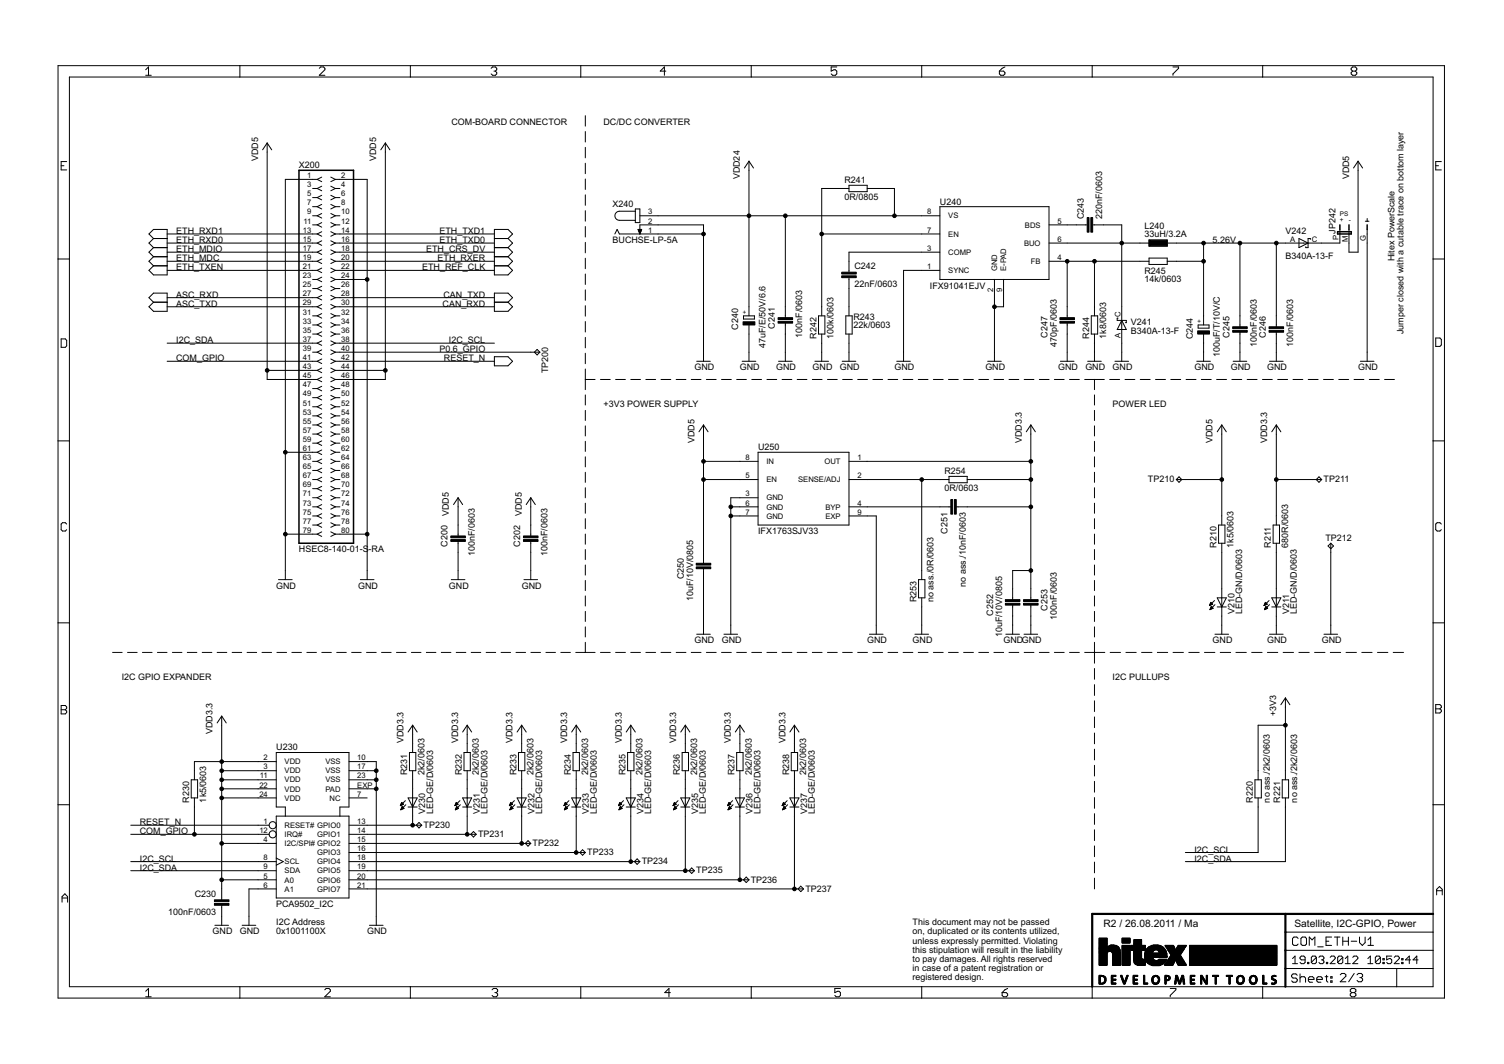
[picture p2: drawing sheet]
<svg xmlns="http://www.w3.org/2000/svg" width="420mm" height="297mm" viewBox="0 0 420 297" stroke-linecap="round" stroke-linejoin="round" font-family="sans-serif">
<defs><g id="words">
<g font-size="3.2">
<text x="308.3" y="258.8">R2 / 26.08.2011 / Ma</text>
<text x="361.6" y="258.8">Satellite, I2C-GPIO, Power</text>
</g>
<g font-size="2.8">
<text x="126.1" y="34.8">COM-BOARD CONNECTOR</text>
<text x="168.6" y="34.8">DC/DC CONVERTER</text>
<text x="72.1" y="45" transform="rotate(-90 72.1 45)">VDD5</text>
<text x="83.5" y="46.9">X200</text>
<text x="105.1" y="45" transform="rotate(-90 105.1 45)">VDD5</text>
<text x="206.7" y="50.1" transform="rotate(-90 206.7 50.1)">VDD24</text>
<text x="235.9" y="51.1">R241</text>
<text x="376.9" y="50.1" transform="rotate(-90 376.9 50.1)">VDD5</text>
<text x="171.1" y="57.7">X240</text>
<text x="235.9" y="55.9">0R/0805</text>
<text x="262.6" y="57.2">U240</text>
<text x="49.2" y="65.3">ETH_RXD1</text>
<text x="122.8" y="65.3">ETH_TXD1</text>
<text x="302.8" y="61.3" transform="rotate(-90 302.8 61.3)">C243</text>
<text x="307.9" y="61.3" transform="rotate(-90 307.9 61.3)">220nF/0603</text>
<text x="319.7" y="63.8">L240</text>
<text x="359.1" y="65.3">V242</text>
<text x="373" y="65.3" transform="rotate(-90 373 65.3)">JP242</text>
<text x="49.2" y="70.4">ETH_MDIO</text>
<text x="49.2" y="67.9">ETH_RXD0</text>
<text x="119" y="70.4">ETH_CRS_DV</text>
<text x="122.8" y="67.9">ETH_TXD0</text>
<text x="171.1" y="67.9">BUCHSE-LP-5A</text>
<text x="319.7" y="66.1">33uH/3.2A</text>
<text x="338.8" y="67.9">5.26V</text>
<text x="49.2" y="72.9">ETH_MDC</text>
<text x="49.2" y="75.5">ETH_TXEN</text>
<text x="117.9" y="75.5">ETH_REF_CLK</text>
<text x="122.2" y="72.9">ETH_RXER</text>
<text x="238.7" y="75.1">C242</text>
<text x="319.7" y="76.5">R245</text>
<text x="359.1" y="72.2">B340A-13-F</text>
<text x="389.6" y="72.9" transform="rotate(-90 389.6 72.9)">Hitex PowerScale</text>
<text x="49.2" y="83.1">ASC_RXD</text>
<text x="123.9" y="83.1">CAN_TXD</text>
<text x="238.7" y="80.2">22nF/0603</text>
<text x="259.8" y="80.6">IFX91041EJV</text>
<text x="319.7" y="78.8">14k/0603</text>
<text x="49.2" y="85.6">ASC_TXD</text>
<text x="123.6" y="85.6">CAN_RXD</text>
<text x="238.4" y="89.2">R243</text>
<text x="49.2" y="95.8">I2C_SDA</text>
<text x="125.4" y="95.8">I2C_SCL</text>
<text x="206.2" y="92.1" transform="rotate(-90 206.2 92.1)">C240</text>
<text x="216.5" y="91.7" transform="rotate(-90 216.5 91.7)">C241</text>
<text x="224.1" y="94.3" transform="rotate(-90 224.1 94.3)">100nF/0603</text>
<text x="228.1" y="94.5" transform="rotate(-90 228.1 94.5)">R242</text>
<text x="232.9" y="94.5" transform="rotate(-90 232.9 94.5)">100k/0603</text>
<text x="238.4" y="91.5">22k/0603</text>
<text x="292.7" y="94.3" transform="rotate(-90 292.7 94.3)">C247</text>
<text x="304.2" y="94.5" transform="rotate(-90 304.2 94.5)">R244</text>
<text x="309" y="94.5" transform="rotate(-90 309 94.5)">1k8/0603</text>
<text x="315.9" y="93.3">B340A-13-F</text>
<text x="315.9" y="90.7">V241</text>
<text x="333.2" y="94.6" transform="rotate(-90 333.2 94.6)">C244</text>
<text x="343.5" y="94.3" transform="rotate(-90 343.5 94.3)">C245</text>
<text x="353.6" y="94.3" transform="rotate(-90 353.6 94.3)">C246</text>
<text x="392.1" y="93.3" transform="rotate(-90 392.1 93.3)">Jumper closed with a cutable trace on bottom layer</text>
<text x="49.2" y="100.9">COM_GPIO</text>
<text x="122.8" y="98.3">P0.6_GPIO</text>
<text x="124" y="100.9">RESET_N</text>
<text x="213.8" y="97.2" transform="rotate(-90 213.8 97.2)">47uF/E/50V/6.6</text>
<text x="295.2" y="96.8" transform="rotate(-90 295.2 96.8)">470pF/0603</text>
<text x="340.8" y="99.7" transform="rotate(-90 340.8 99.7)">100uF/T/10V/C</text>
<text x="351.1" y="96.8" transform="rotate(-90 351.1 96.8)">100nF/0603</text>
<text x="361.2" y="96.8" transform="rotate(-90 361.2 96.8)">100nF/0603</text>
<text x="153.1" y="104.2" transform="rotate(-90 153.1 104.2)">TP200</text>
<text x="194" y="103.4">GND</text>
<text x="206.7" y="103.4">GND</text>
<text x="216.9" y="103.4">GND</text>
<text x="227" y="103.4">GND</text>
<text x="234.6" y="103.4">GND</text>
<text x="249.9" y="103.4">GND</text>
<text x="275.3" y="103.4">GND</text>
<text x="295.6" y="103.4">GND</text>
<text x="303.2" y="103.4">GND</text>
<text x="310.8" y="103.4">GND</text>
<text x="333.7" y="103.4">GND</text>
<text x="343.8" y="103.4">GND</text>
<text x="354" y="103.4">GND</text>
<text x="379.4" y="103.4">GND</text>
<text x="168.6" y="113.6">+3V3 POWER SUPPLY</text>
<text x="310.8" y="113.6">POWER LED</text>
<text x="194" y="123.7" transform="rotate(-90 194 123.7)">VDD5</text>
<text x="211.8" y="125.5">U250</text>
<text x="285.4" y="123.7" transform="rotate(-90 285.4 123.7)">VDD3.3</text>
<text x="338.8" y="123.7" transform="rotate(-90 338.8 123.7)">VDD5</text>
<text x="354" y="123.7" transform="rotate(-90 354 123.7)">VDD3.3</text>
<text x="263.8" y="137.2">0R/0603</text>
<text x="263.8" y="132.4">R254</text>
<text x="320.7" y="134.6">TP210</text>
<text x="369.7" y="134.6">TP211</text>
<text x="125.4" y="144" transform="rotate(-90 125.4 144)">VDD5</text>
<text x="145.7" y="144" transform="rotate(-90 145.7 144)">VDD5</text>
<text x="211.8" y="149.1">IFX1763SJV33</text>
<text x="264.7" y="149" transform="rotate(-90 264.7 149)">C251</text>
<text x="83.5" y="154.2">HSEC8-140-01-S</text>
<text x="103" y="154.2">-RA</text>
<text x="125" y="152.7" transform="rotate(-90 125 152.7)">C200</text>
<text x="132.7" y="155.2" transform="rotate(-90 132.7 155.2)">100nF/0603</text>
<text x="145.4" y="152.7" transform="rotate(-90 145.4 152.7)">C202</text>
<text x="153" y="155.2" transform="rotate(-90 153 155.2)">100nF/0603</text>
<text x="339.8" y="152.9" transform="rotate(-90 339.8 152.9)">R210</text>
<text x="344.6" y="152.9" transform="rotate(-90 344.6 152.9)">1k5/0603</text>
<text x="355" y="152.9" transform="rotate(-90 355 152.9)">R211</text>
<text x="359.8" y="152.9" transform="rotate(-90 359.8 152.9)">680R/0603</text>
<text x="370.3" y="151.2">TP212</text>
<text x="191.1" y="161.7" transform="rotate(-90 191.1 161.7)">C250</text>
<text x="77.2" y="164.4">GND</text>
<text x="100" y="164.4">GND</text>
<text x="125.4" y="164.4">GND</text>
<text x="145.7" y="164.4">GND</text>
<text x="193.6" y="167.8" transform="rotate(-90 193.6 167.8)">10uF/10V/0805</text>
<text x="269.8" y="163.8" transform="rotate(-90 269.8 163.8)">no ass./10nF/0603</text>
<text x="256" y="168.2" transform="rotate(-90 256 168.2)">R253</text>
<text x="260.8" y="168.2" transform="rotate(-90 260.8 168.2)">no ass./0R/0603</text>
<text x="277.4" y="171.9" transform="rotate(-90 277.4 171.9)">C252</text>
<text x="292.7" y="170.5" transform="rotate(-90 292.7 170.5)">C253</text>
<text x="295.2" y="173" transform="rotate(-90 295.2 173)">100nF/0603</text>
<text x="344.9" y="171.5" transform="rotate(-90 344.9 171.5)">V210</text>
<text x="347" y="171.5" transform="rotate(-90 347 171.5)">LED-GN/D/0603</text>
<text x="360.1" y="171.5" transform="rotate(-90 360.1 171.5)">V211</text>
<text x="362.3" y="171.5" transform="rotate(-90 362.3 171.5)">LED-GN/D/0603</text>
<text x="194" y="179.6">GND</text>
<text x="201.6" y="179.6">GND</text>
<text x="242.3" y="179.6">GND</text>
<text x="255" y="179.6">GND</text>
<text x="280" y="178" transform="rotate(-90 280 178)">10uF/10V/0805</text>
<text x="280.3" y="179.6">GNDGND</text>
<text x="338.8" y="179.6">GND</text>
<text x="354" y="179.6">GND</text>
<text x="369.2" y="179.6">GND</text>
<text x="34" y="189.8">I2C GPIO EXPANDER</text>
<text x="310.8" y="189.8">I2C PULLUPS</text>
<text x="356.5" y="199.9" transform="rotate(-90 356.5 199.9)">+3V3</text>
<text x="59.4" y="205" transform="rotate(-90 59.4 205)">VDD3.3</text>
<text x="77.2" y="209.3">U230</text>
<text x="112.7" y="207.5" transform="rotate(-90 112.7 207.5)">VDD3.3</text>
<text x="128" y="207.5" transform="rotate(-90 128 207.5)">VDD3.3</text>
<text x="143.2" y="207.5" transform="rotate(-90 143.2 207.5)">VDD3.3</text>
<text x="158.4" y="207.5" transform="rotate(-90 158.4 207.5)">VDD3.3</text>
<text x="173.7" y="207.5" transform="rotate(-90 173.7 207.5)">VDD3.3</text>
<text x="188.9" y="207.5" transform="rotate(-90 188.9 207.5)">VDD3.3</text>
<text x="204.2" y="207.5" transform="rotate(-90 204.2 207.5)">VDD3.3</text>
<text x="219.4" y="207.5" transform="rotate(-90 219.4 207.5)">VDD3.3</text>
<text x="113.8" y="216.4" transform="rotate(-90 113.8 216.4)">R231</text>
<text x="118.6" y="216.4" transform="rotate(-90 118.6 216.4)">2k2/0603</text>
<text x="129" y="216.4" transform="rotate(-90 129 216.4)">R232</text>
<text x="133.8" y="216.4" transform="rotate(-90 133.8 216.4)">2k2/0603</text>
<text x="144.2" y="216.4" transform="rotate(-90 144.2 216.4)">R233</text>
<text x="149" y="216.4" transform="rotate(-90 149 216.4)">2k2/0603</text>
<text x="159.5" y="216.4" transform="rotate(-90 159.5 216.4)">R234</text>
<text x="164.3" y="216.4" transform="rotate(-90 164.3 216.4)">2k2/0603</text>
<text x="174.7" y="216.4" transform="rotate(-90 174.7 216.4)">R235</text>
<text x="179.5" y="216.4" transform="rotate(-90 179.5 216.4)">2k2/0603</text>
<text x="190" y="216.4" transform="rotate(-90 190 216.4)">R236</text>
<text x="194.8" y="216.4" transform="rotate(-90 194.8 216.4)">2k2/0603</text>
<text x="205.2" y="216.4" transform="rotate(-90 205.2 216.4)">R237</text>
<text x="210" y="216.4" transform="rotate(-90 210 216.4)">2k2/0603</text>
<text x="220.4" y="216.4" transform="rotate(-90 220.4 216.4)">R238</text>
<text x="225.2" y="216.4" transform="rotate(-90 225.2 216.4)">2k2/0603</text>
<text x="52.8" y="224" transform="rotate(-90 52.8 224)">R230</text>
<text x="57.6" y="224" transform="rotate(-90 57.6 224)">1k5/0603</text>
<text x="118.8" y="227.3" transform="rotate(-90 118.8 227.3)">V230</text>
<text x="121" y="227.3" transform="rotate(-90 121 227.3)">LED-GE/D/0603</text>
<text x="134.1" y="227.3" transform="rotate(-90 134.1 227.3)">V231</text>
<text x="136.2" y="227.3" transform="rotate(-90 136.2 227.3)">LED-GE/D/0603</text>
<text x="149.3" y="227.3" transform="rotate(-90 149.3 227.3)">V232</text>
<text x="151.5" y="227.3" transform="rotate(-90 151.5 227.3)">LED-GE/D/0603</text>
<text x="164.5" y="227.3" transform="rotate(-90 164.5 227.3)">V233</text>
<text x="166.7" y="227.3" transform="rotate(-90 166.7 227.3)">LED-GE/D/0603</text>
<text x="179.8" y="227.3" transform="rotate(-90 179.8 227.3)">V234</text>
<text x="181.9" y="227.3" transform="rotate(-90 181.9 227.3)">LED-GE/D/0603</text>
<text x="195" y="227.3" transform="rotate(-90 195 227.3)">V235</text>
<text x="197.2" y="227.3" transform="rotate(-90 197.2 227.3)">LED-GE/D/0603</text>
<text x="210.3" y="227.3" transform="rotate(-90 210.3 227.3)">V236</text>
<text x="212.4" y="227.3" transform="rotate(-90 212.4 227.3)">LED-GE/D/0603</text>
<text x="225.5" y="227.3" transform="rotate(-90 225.5 227.3)">V237</text>
<text x="227.6" y="227.3" transform="rotate(-90 227.6 227.3)">LED-GE/D/0603</text>
<text x="350" y="224" transform="rotate(-90 350 224)">R220</text>
<text x="354.8" y="224" transform="rotate(-90 354.8 224)">no ass./2k2/0603</text>
<text x="357.6" y="224" transform="rotate(-90 357.6 224)">R221</text>
<text x="362.4" y="224" transform="rotate(-90 362.4 224)">no ass./2k2/0603</text>
<text x="39.1" y="230.4">RESET_N</text>
<text x="39.1" y="232.9">COM_GPIO</text>
<text x="118.3" y="231.1">TP230</text>
<text x="133.6" y="233.7">TP231</text>
<text x="148.8" y="236.2">TP232</text>
<text x="164" y="238.8">TP233</text>
<text x="333.7" y="238">I2C_SCL</text>
<text x="39.1" y="240.5">I2C_SCL</text>
<text x="39.1" y="243.1">I2C_SDA</text>
<text x="179.3" y="241.3">TP234</text>
<text x="194.5" y="243.8">TP235</text>
<text x="333.7" y="240.5">I2C_SDA</text>
<text x="54.4" y="250.3">C230</text>
<text x="209.7" y="246.4">TP236</text>
<text x="225" y="248.9">TP237</text>
<text x="47" y="255.4">100nF/0603</text>
<text x="77.2" y="253.2">PCA9502_I2C</text>
<text x="59.4" y="260.9">GND</text>
<text x="67" y="260.9">GND</text>
<text x="77.2" y="258.3">I2C Address</text>
<text x="77.2" y="260.9">0x1001100X</text>
<text x="102.6" y="260.9">GND</text>
<text x="255" y="258.3">This document may not be passed</text>
<text x="255" y="260.9">on, duplicated or its contents utilized,</text>
<text x="255" y="263.4">unless expressly permitted. Violating</text>
<text x="255" y="265.9">this stipulation will result in the liability</text>
<text x="255" y="268.5">to pay damages. All rights reserved</text>
<text x="255" y="271">in case of a patent registration or</text>
<text x="255" y="273.6">registered design.</text>
</g>
<g font-size="2.4">
<text x="85.8" y="49.7">1</text>
<text x="85.8" y="52.3">3</text>
<text x="95.3" y="49.7">2</text>
<text x="95.3" y="52.3">4</text>
<text x="85.8" y="54.8">5</text>
<text x="85.8" y="57.3">7</text>
<text x="85.8" y="59.9">9</text>
<text x="95.3" y="54.8">6</text>
<text x="95.3" y="57.3">8</text>
<text x="95.3" y="59.9">10</text>
<text x="181.1" y="59.9">3</text>
<text x="259" y="59.9">8</text>
<text x="84.6" y="65">13</text>
<text x="84.7" y="62.4">11</text>
<text x="95.3" y="62.4">12</text>
<text x="95.3" y="65">14</text>
<text x="181.1" y="62.4">2</text>
<text x="181.1" y="65">1</text>
<text x="259" y="65">7</text>
<text x="264.9" y="61">VS</text>
<text x="286.3" y="63.5">BDS</text>
<text x="295.4" y="62.4">5</text>
<text x="84.6" y="67.5">15</text>
<text x="84.6" y="70">17</text>
<text x="95.3" y="67.5">16</text>
<text x="95.3" y="70">18</text>
<text x="259" y="70">3</text>
<text x="264.9" y="71.2">COMP</text>
<text x="264.9" y="66.1">EN</text>
<text x="286.1" y="68.6">BUO</text>
<text x="295.4" y="67.5">6</text>
<text x="360.4" y="67.5">A</text>
<text x="366.5" y="67.5">C</text>
<text x="374" y="67.1" transform="rotate(-90 374 67.1)">P</text>
<text x="376.5" y="67.4" transform="rotate(-90 376.5 67.4)">M</text>
<text x="381.6" y="67.3" transform="rotate(-90 381.6 67.3)">G</text>
<text x="84.6" y="72.6">19</text>
<text x="84.6" y="75.1">21</text>
<text x="84.6" y="77.7">23</text>
<text x="95.3" y="72.6">20</text>
<text x="95.3" y="75.1">22</text>
<text x="95.3" y="77.7">24</text>
<text x="259" y="75.1">1</text>
<text x="264.9" y="76.2">SYNC</text>
<text x="278.6" y="75.7" transform="rotate(-90 278.6 75.7)">GND</text>
<text x="281.1" y="75.7" transform="rotate(-90 281.1 75.7)">E-PAD</text>
<text x="288" y="73.7">FB</text>
<text x="295.4" y="72.6">4</text>
<text x="84.6" y="80.2">25</text>
<text x="84.6" y="82.7">27</text>
<text x="95.3" y="80.2">26</text>
<text x="95.3" y="82.7">28</text>
<text x="277.5" y="81.5" transform="rotate(-90 277.5 81.5)">2</text>
<text x="280" y="81.5" transform="rotate(-90 280 81.5)">9</text>
<text x="84.6" y="85.3">29</text>
<text x="84.6" y="87.8">31</text>
<text x="95.3" y="85.3">30</text>
<text x="95.3" y="87.8">32</text>
<text x="313" y="88.4" transform="rotate(-90 313 88.4)">C</text>
<text x="84.6" y="90.4">33</text>
<text x="84.6" y="92.9">35</text>
<text x="84.6" y="95.4">37</text>
<text x="95.3" y="90.4">34</text>
<text x="95.3" y="92.9">36</text>
<text x="95.3" y="95.4">38</text>
<text x="313" y="94.5" transform="rotate(-90 313 94.5)">A</text>
<text x="84.6" y="98">39</text>
<text x="84.6" y="100.5">41</text>
<text x="95.3" y="98">40</text>
<text x="95.3" y="100.5">42</text>
<text x="84.6" y="103.1">43</text>
<text x="84.6" y="105.6">45</text>
<text x="95.3" y="103.1">44</text>
<text x="95.3" y="105.6">46</text>
<text x="84.6" y="108.1">47</text>
<text x="84.6" y="110.7">49</text>
<text x="84.6" y="113.2">51</text>
<text x="95.3" y="108.1">48</text>
<text x="95.3" y="110.7">50</text>
<text x="95.3" y="113.2">52</text>
<text x="84.6" y="115.8">53</text>
<text x="84.6" y="118.3">55</text>
<text x="95.3" y="115.8">54</text>
<text x="95.3" y="118.3">56</text>
<text x="84.6" y="120.8">57</text>
<text x="84.6" y="123.4">59</text>
<text x="84.6" y="125.9">61</text>
<text x="95.3" y="120.8">58</text>
<text x="95.3" y="123.4">60</text>
<text x="95.3" y="125.9">62</text>
<text x="84.6" y="128.4">63</text>
<text x="84.6" y="131">65</text>
<text x="95.3" y="128.4">64</text>
<text x="95.3" y="131">66</text>
<text x="208.3" y="128.4">8</text>
<text x="214.1" y="129.6">IN</text>
<text x="230.3" y="129.6">OUT</text>
<text x="239.5" y="128.4">1</text>
<text x="84.6" y="133.5">67</text>
<text x="84.6" y="136.1">69</text>
<text x="95.3" y="133.5">68</text>
<text x="95.3" y="136.1">70</text>
<text x="208.3" y="133.5">5</text>
<text x="214.1" y="134.6">EN</text>
<text x="223" y="134.6">SENSE/ADJ</text>
<text x="239.5" y="133.5">2</text>
<text x="84.6" y="138.6">71</text>
<text x="84.6" y="141.1">73</text>
<text x="84.6" y="143.7">75</text>
<text x="95.3" y="138.6">72</text>
<text x="95.3" y="141.1">74</text>
<text x="95.3" y="143.7">76</text>
<text x="208.3" y="138.6">3</text>
<text x="208.3" y="141.1">6</text>
<text x="208.3" y="143.7">7</text>
<text x="214.1" y="139.7">GND</text>
<text x="214.1" y="142.3">GND</text>
<text x="230.6" y="142.3">BYP</text>
<text x="239.5" y="141.1">4</text>
<text x="239.5" y="143.7">9</text>
<text x="84.6" y="146.2">77</text>
<text x="84.6" y="148.8">79</text>
<text x="95.3" y="146.2">78</text>
<text x="95.3" y="148.8">80</text>
<text x="214.1" y="144.8">GND</text>
<text x="230.6" y="144.8">EXP</text>
<text x="73.6" y="212.3">2</text>
<text x="73.6" y="214.8">3</text>
<text x="79.5" y="213.4">VDD</text>
<text x="79.5" y="215.9">VDD</text>
<text x="90.9" y="213.4">VSS</text>
<text x="90.9" y="215.9">VSS</text>
<text x="99.8" y="212.3">10</text>
<text x="99.8" y="214.8">17</text>
<text x="72.5" y="219.9">22</text>
<text x="72.6" y="217.3">11</text>
<text x="79.5" y="218.4">VDD</text>
<text x="79.5" y="221">VDD</text>
<text x="90.9" y="218.5">VSS</text>
<text x="90.9" y="221">PAD</text>
<text x="99.8" y="217.3">23</text>
<text x="99.8" y="219.9">EXP</text>
<text x="72.5" y="222.4">24</text>
<text x="79.5" y="223.5">VDD</text>
<text x="92.1" y="223.5">NC</text>
<text x="99.8" y="222.4">7</text>
<text x="72.5" y="232.6">12</text>
<text x="73.6" y="230">1</text>
<text x="79.5" y="231.1">RESET# GPIO0</text>
<text x="79.5" y="233.7">IRQ#</text>
<text x="88.6" y="233.7">GPIO1</text>
<text x="99.8" y="230">13</text>
<text x="99.8" y="232.6">14</text>
<text x="73.6" y="235.1">4</text>
<text x="79.5" y="236.2">I2C/SPI# GPIO2</text>
<text x="88.6" y="238.8">GPIO3</text>
<text x="99.8" y="235.1">15</text>
<text x="99.8" y="237.6">16</text>
<text x="73.6" y="242.7">9</text>
<text x="73.6" y="245.3">5</text>
<text x="73.6" y="240.2">8</text>
<text x="79.5" y="243.8">SDA</text>
<text x="79.5" y="241.3">SCL</text>
<text x="88.6" y="241.3">GPIO4</text>
<text x="88.6" y="243.8">GPIO5</text>
<text x="99.8" y="240.2">18</text>
<text x="99.8" y="242.7">19</text>
<text x="99.8" y="245.3">20</text>
<text x="73.6" y="247.8">6</text>
<text x="79.5" y="246.4">A0</text>
<text x="79.5" y="248.9">A1</text>
<text x="88.6" y="246.4">GPIO6</text>
<text x="88.6" y="248.9">GPIO7</text>
<text x="99.8" y="247.8">21</text>
</g>
<g font-size="2">
<text x="374.3" y="62">+</text>
<text x="374.3" y="60.2">PS</text>
<text x="376.8" y="62">-</text>
<text x="208.7" y="87.8" transform="rotate(-90 208.7 87.8)">+</text>
<text x="335.6" y="90.3" transform="rotate(-90 335.6 90.3)">+</text>
</g>
</g></defs>
<g fill="#000" stroke="#000" stroke-width=".28">
<path d="M16.2 18.3v54zM40.7 19.5l.8-.8zM41.5 18.7v2.3zM16.2 18.3h50.8zM89.2 19.1l.4-.4zM89.6 18.7h.8zM90.8 19.1v.4zM90.4 18.7l.4 .4zM67 18.3h47.6zM137.2 19.1l.4-.4zM137.6 18.7h.8zM138.4 18.7l.4 .4z"/>
<path d="M138 19.9h.4zM138.4 19.9l.4 .4zM138.8 19.1v.4zM138.8 19.5l-.4 .4zM114.6 18.3h47.6zM184.4 19.9h1.6zM185.6 18.7l-1.2 1.2zM162.2 18.3h47.7zM209.9 18.3v3.2zM232.2 18.7v1.2zM232.2 19.9l.8-.4zM233 19.5h.4z"/>
<path d="M233.4 19.5l.4 .4zM232.2 18.7h1.6zM233.8 19.9v.7zM209.9 18.3h47.6zM257.5 18.3v3.2zM279.2 19.9v.7zM280 19.1l-.8 .8zM279.2 19.9h1.2zM280 19.1l.7-.4zM257.5 18.3h47.6zM305.1 18.3v3.2zM327.7 18.7h1.5z"/>
<path d="M329.2 18.7v.4zM329.2 19.1l-1.5 1.5zM305.1 18.3h47.6zM352.7 18.3v3.2zM377.5 19.1l.4-.4zM377.5 19.1v.4zM377.9 18.7h.7zM377.5 19.5l.4 .4zM377.9 19.9h.7zM378.6 18.7l.4 .4zM378.6 19.9l.4 .4zM379 19.1v.4z"/>
<path d="M378.6 19.9l.4-.4zM352.7 18.3h50.8zM19.4 21.5v50.8zM40.7 21h1.5zM19.4 21.5h47.6zM67 18.3v3.2zM74.6 39.9l-1.2 1.9zM89.2 21l1.6-1.5zM89.2 21h1.6zM107.7 39.9l-1.3 1.9zM67 21.5h47.6zM114.6 18.3v3.2z"/>
<path d="M137.2 20.6l.4 .4zM137.6 21h.8zM138.8 20.3v.3zM138.8 20.6l-.4 .4zM114.6 21.5h47.6zM162.2 18.3v3.2zM163.5 36.7v2.9zM163.5 32.3v2.9zM185.6 18.7v2.3zM162.2 21.5h47.7zM232.2 20.6l.4 .4zM232.6 21h.8z"/>
<path d="M233.4 21l.4-.4zM209.9 21.5h47.6zM279.2 20.6l.4 .4zM279.6 21h.8zM280.4 21l.3-.4zM280.7 20.3v.3zM280.4 19.9l.3 .4zM257.5 21.5h47.6zM327.7 20.6v.4zM305.1 21.5h47.6zM377.5 20.3v.3zM377.9 19.9l-.4 .4z"/>
<path d="M377.5 20.6l.4 .4zM377.9 21h.7zM379 20.3v.3zM378.6 21l.4-.4zM352.7 21.5h47.6zM17.1 45.1v2.3zM17.1 47.4h1.5zM17.1 46.3h.8zM17.1 45.1h1.5zM74.6 39.9v2.6zM74.6 39.9l1.3 1.9zM79.7 50.1v76.2z"/>
<path d="M79.7 50.1h7.6zM88.6 57.7l1.3-.6zM87.3 57.7h1.3zM88.6 55.2l1.3-.7zM87.3 55.2h1.3zM88.6 52.6l1.3-.6zM87.3 52.6h1.3zM88.6 50.1l1.3-.7zM87.3 50.1h1.3zM88.6 57.7l1.3 .6zM88.6 55.2l1.3 .6zM88.6 52.6l1.3 .7z"/>
<path d="M88.6 50.1l1.3 .6zM92.4 59.6l1.3 .6zM92.4 57.1l1.3 .6zM92.4 54.5l1.3 .7zM92.4 52l1.3 .6zM92.4 49.4l1.3 .7zM92.4 58.3l1.3-.6zM93.7 57.7h1.3zM92.4 55.8l1.3-.6zM93.7 55.2h1.3zM92.4 53.3l1.3-.7zM93.7 52.6h1.3z"/>
<path d="M92.4 50.7l1.3-.6zM93.7 50.1h1.3zM95 50.1h7.6zM107.7 39.9v2.6zM107.7 39.9l1.2 1.9zM163.5 54.4v2.9zM163.5 50v2.9zM163.5 45.6v2.9zM163.5 41.1v3zM173 59h4.5zM177.5 59v2.5zM177.5 58.3v.7z"/>
<path d="M177.5 58.3h1.3zM209.2 45v2.5zM209.2 45l-1.2 1.9zM209.2 47.5v12.7zM209.2 45l1.3 1.9zM229.6 52.6v12.7zM229.6 52.6h5zM234.6 52.6h2.6zM237.2 53.5h5.1zM237.2 51.7v1.8zM237.2 51.7h5.1zM242.3 51.7v1.8z"/>
<path d="M242.3 52.6h2.5zM244.8 52.6h5.1zM249.9 52.6v7.6zM262.6 57.7h30.5zM293.1 57.7v20.3zM379.4 45v2.5zM379.4 45l-1.3 1.9zM379.4 45l1.3 1.9zM401.1 45.1v2.3zM401.1 47.4h1.6zM401.1 46.3h.8zM401.1 45.1h1.6z"/>
<path d="M16.2 72.3v50.8zM16.2 72.3h3.2zM19.4 72.3v50.8zM41.6 65.3l1.3 1.3zM41.6 67.9l1.3 1.2zM41.6 70.4l1.3 1.3zM41.6 72.9l1.3 1.3zM41.6 75.5l1.3 1.3zM42.9 66.6h3.8zM42.9 64.1l-1.3 1.2zM42.9 69.1h3.8zM42.9 66.6l-1.3 1.3z"/>
<path d="M42.9 71.7h3.8zM42.9 69.1l-1.3 1.3zM42.9 74.2h3.8zM42.9 71.7l-1.3 1.2zM42.9 76.8h3.8zM42.9 74.2l-1.3 1.3zM46.7 64.1v2.5zM42.9 64.1h3.8zM46.7 66.6v2.5zM46.7 69.1v2.6zM46.7 71.7v2.5zM46.7 74.2v2.6z"/>
<path d="M46.7 72.9h40.6zM46.7 70.4h40.6zM46.7 67.9h40.6zM46.7 65.3h40.6zM46.7 75.5h40.6zM88.6 60.2l1.3-.6zM87.3 60.2h1.3zM88.6 72.9l1.3-.6zM87.3 72.9h1.3zM88.6 70.4l1.3-.6zM87.3 70.4h1.3zM88.6 67.9l1.3-.7z"/>
<path d="M87.3 67.9h1.3zM88.6 65.3l1.3-.6zM87.3 65.3h1.3zM88.6 62.8l1.3-.7zM87.3 62.8h1.3zM88.6 78l1.3-.6zM87.3 78h1.3zM88.6 75.5l1.3-.7zM87.3 75.5h1.3zM88.6 60.2l1.3 .7zM88.6 72.9l1.3 .7zM88.6 70.4l1.3 .6z"/>
<path d="M88.6 67.9l1.3 .6zM88.6 65.3l1.3 .7zM88.6 62.8l1.3 .6zM88.6 78l1.3 .7zM88.6 75.5l1.3 .6zM92.4 72.3l1.3 .6zM92.4 69.8l1.3 .6zM92.4 67.2l1.3 .7zM92.4 64.7l1.3 .6zM92.4 62.1l1.3 .7zM92.4 79.9l1.3 .7zM92.4 77.4l1.3 .6z"/>
<path d="M92.4 74.8l1.3 .7zM92.4 60.9l1.3-.7zM93.7 60.2h1.3zM92.4 73.6l1.3-.7zM93.7 72.9h1.3zM92.4 71l1.3-.6zM93.7 70.4h1.3zM92.4 68.5l1.3-.6zM93.7 67.9h1.3zM92.4 66l1.3-.7zM93.7 65.3h1.3zM92.4 63.4l1.3-.6z"/>
<path d="M93.7 62.8h1.3zM92.4 78.7l1.3-.7zM93.7 78h1.3zM92.4 76.1l1.3-.6zM93.7 75.5h1.3zM95 78h7.6zM95 70.4h43.1zM95 67.9h43.1zM95 65.3h43.1zM102.6 50.1v27.9zM138.1 64.1v2.5zM138.1 64.1h3.8z"/>
<path d="M138.1 66.6v2.5zM138.1 66.6h3.8zM138.1 69.1v2.6zM138.1 69.1h3.8zM138.1 71.7v2.5zM138.1 71.7h3.8zM138.1 74.2v2.6zM138.1 74.2h3.8zM95 72.9h43.1zM95 75.5h43.1zM141.9 64.1l1.3 1.2zM141.9 66.6l1.3 1.3z"/>
<path d="M141.9 69.1l1.3 1.3zM141.9 71.7l1.3 1.2zM138.1 76.8h3.8zM141.9 74.2l1.3 1.3zM143.2 65.3l-1.3 1.3zM143.2 67.9l-1.3 1.2zM143.2 70.4l-1.3 1.3zM143.2 72.9l-1.3 1.3zM143.2 75.5l-1.3 1.3zM163.5 76.5v2.9zM163.5 72.1v2.9zM163.5 67.7v2.9z"/>
<path d="M163.5 63.2v3zM163.5 58.8v2.9zM172.4 64.1l-.6 1.2zM172.4 64.1l.6 1.2zM173 61.5h4.5zM177.5 61.5v.6zM177.5 62.1h1.3zM178.2 64.1h1.1zM178.3 64.1h.9zM178.3 64.2h.9zM178.4 64.4h.7zM178.4 64.5h.7z"/>
<path d="M178.5 64.6h.5zM178.5 64.7h.5zM178.6 64.9h.3zM178.6 65h.3zM178.7 65.1h.2zM178.8 58.3v3.8zM173 65.3h5.8zM178.8 62.8v2.5zM178.2 64.1l.6 1.2zM179.3 64.1l-.5 1.2zM178.8 60.2h5zM178.8 62.8h5z"/>
<path d="M178.8 65.3h5zM183.8 62.8h12.7zM183.8 65.3h12.7zM183.8 60.2h25.4zM196.5 62.8v2.5zM196.5 65.3v33zM209.2 60.2h10.2zM219.4 60.2h30.5zM229.6 65.3v20.3zM237.2 72.9v2.6zM237.2 75.5v.5zM237.2 77.5v.5z"/>
<path d="M237.2 70.4v2.5zM237.2 70.4h20.3zM249.9 60.2h7.6zM252.4 75.5v22.8zM257.5 60.2h5.1zM257.5 70.4h5.1zM257.5 65.3h5.1zM257.5 75.5h5.1zM252.4 75.5h5.1zM229.6 65.3h27.9zM262.6 57.7v20.3zM262.6 78h30.5z"/>
<path d="M293.1 67.9h5zM293.1 62.8h5zM293.1 72.9h5zM298.1 62.8h2.6zM298.1 72.9h7.7zM300.7 62.8h2.5zM303.2 62.8h.5zM305.2 62.8h.6zM305.8 72.9h12.7zM305.8 62.8h2.5zM308.3 62.8h5.1zM298.1 67.9h15.3z"/>
<path d="M313.4 67.9h5.1zM313.4 62.8v5.1zM318.5 72.9h2.5zM318.5 67.9h2.5zM321 73.8h5.1zM321 72.1v1.7zM321 68.7h5.1zM321 67v1.7zM321 72.1h5.1zM326.1 72.1v1.7zM321 67h5.1zM326.1 67v1.7z"/>
<path d="M326.1 72.9h2.5zM326.1 67.9h2.5zM328.6 67.9h7.6zM328.6 72.9h7.6zM336.2 67.9h10.2zM336.2 67.9v5zM346.4 67.9h10.2zM356.6 67.9v20.3zM359.1 67.9h5.1zM356.6 67.9h2.5zM362.9 69.1l2.5-1.2zM362.9 66.6v2.5z"/>
<path d="M364.8 68.9v.2zM362.9 66.6l2.5 1.3zM365.4 66.6v1.3zM365.4 67.9v1.2zM364.8 69.1h.6zM365.4 66.6h.7zM366.1 66.6v.2zM364.2 67.9h5zM369.2 67.9h5.1zM374.3 65.3v2.6zM374.3 64.1v1.2zM376.9 65.3v2.6z"/>
<path d="M376.9 64.1v1.2zM376.9 67.9v2.5zM376.9 70.4h2.5zM379.4 47.5v22.9zM381.4 61.8h.5zM381.9 65.3v2.6zM381.9 64.1v1.2zM381.9 61v.8zM381.9 61.8h.5zM400.3 21.5v50.8zM400.3 72.3h3.2zM403.5 18.3v54z"/>
<path d="M17.1 94.6v2.4zM17.1 97h1.1zM18.6 96.6l-.4 .4zM17.1 94.6h1.1zM18.6 95v1.6zM18.2 94.6l.4 .4zM41.6 83.1l1.3 1.3zM41.6 85.6l1.3 1.3zM42.9 84.4h3.8zM42.9 81.8l-1.3 1.3zM42.9 86.9h3.8zM42.9 84.4l-1.3 1.2z"/>
<path d="M46.7 81.8v2.6zM42.9 81.8h3.8zM46.7 84.4v2.5zM46.7 83.1h40.6zM46.7 85.6h40.6zM46.7 95.8h40.6zM88.6 85.6l1.3-.6zM87.3 85.6h1.3zM88.6 83.1l1.3-.6zM87.3 83.1h1.3zM88.6 80.6l1.3-.7zM87.3 80.6h1.3z"/>
<path d="M88.6 98.3l1.3-.6zM87.3 98.3h1.3zM88.6 95.8l1.3-.6zM87.3 95.8h1.3zM88.6 93.3l1.3-.7zM87.3 93.3h1.3zM88.6 90.7l1.3-.6zM87.3 90.7h1.3zM88.6 88.2l1.3-.7zM87.3 88.2h1.3zM88.6 85.6l1.3 .7zM88.6 83.1l1.3 .6z"/>
<path d="M88.6 80.6l1.3 .6zM88.6 98.3l1.3 .7zM88.6 95.8l1.3 .6zM88.6 93.3l1.3 .6zM88.6 90.7l1.3 .7zM88.6 88.2l1.3 .6zM92.4 85l1.3 .6zM92.4 82.5l1.3 .6zM92.4 97.7l1.3 .6zM92.4 95.2l1.3 .6zM92.4 92.6l1.3 .7zM92.4 90.1l1.3 .6z"/>
<path d="M92.4 87.5l1.3 .7zM92.4 86.3l1.3-.7zM93.7 85.6h1.3zM92.4 83.7l1.3-.6zM93.7 83.1h1.3zM92.4 81.2l1.3-.6zM93.7 80.6h1.3zM92.4 99l1.3-.7zM93.7 98.3h1.3zM92.4 96.4l1.3-.6zM93.7 95.8h1.3zM92.4 93.9l1.3-.6z"/>
<path d="M93.7 93.3h1.3zM92.4 91.4l1.3-.7zM93.7 90.7h1.3zM92.4 88.8l1.3-.6zM93.7 88.2h1.3zM95 83.1h43.1zM95 85.6h43.1zM95 95.8h43.1zM95 98.3h53.3zM138.1 81.8v2.6zM138.1 81.8h3.8zM138.1 84.4v2.5z"/>
<path d="M138.1 84.4h3.8zM138.1 99.6h3.8zM141.9 81.8l1.3 1.3zM138.1 86.9h3.8zM141.9 84.4l1.3 1.2zM141.9 99.6l1.3 1.3zM143.2 83.1l-1.3 1.3zM143.2 85.6l-1.3 1.3zM148.3 98.3h2.5zM149.3 98.3l.8-.7zM150.1 97.6l.7 .7zM149.3 98.3l.8 .8z"/>
<path d="M150.8 98.3l-.7 .8zM163.5 94.2v2.9zM163.5 89.8v2.9zM163.5 85.3v3zM163.5 80.9v2.9zM196.5 98.3v2.6zM207.7 89.1h3.1zM207.7 88.2v.9zM207.7 88.2h3.1zM209.2 90.7v2.6zM209.2 85.6v2.6zM209.2 98.3v2.6z"/>
<path d="M209.2 93.3v5zM209.2 60.2v25.4zM210.8 88.2v.9zM219.4 98.3v2.6zM219.4 85.6v2.6zM219.4 90.7v2.6zM219.4 88.2v.5zM219.4 90.2v.5zM219.4 93.3v5zM219.4 60.2v25.4zM228.7 88.2v5.1zM229.6 98.3v2.6z"/>
<path d="M229.6 85.6v2.6zM229.6 93.3v2.5zM229.6 95.8v2.5zM230.4 88.2v5.1zM228.7 88.2h1.7zM228.7 93.3h1.7zM236.3 88.2v5.1zM237.2 98.3v2.6zM237.2 78v2.6zM237.2 85.6v2.6zM237.2 93.3v2.5zM237.2 95.8v2.5z"/>
<path d="M237.2 80.6v5zM238.1 88.2v5.1zM236.3 88.2h1.8zM236.3 93.3h1.8zM252.4 98.3v2.6zM277.8 78v5.1zM277.8 98.3v2.6zM277.8 85.6v12.7zM277.8 83.1v2.5zM277.8 85.6h2.6zM280.4 78v5.1zM280.4 83.1v2.5z"/>
<path d="M298.1 85.6v2.6zM298.1 90.7v2.6zM298.1 88.2v.5zM298.1 90.2v.5zM298.1 98.3v2.6zM298.1 93.3v5zM298.1 72.9v12.7zM304.9 88.2v5.1zM305.8 98.3v2.6zM305.8 85.6v2.6zM305.8 93.3v2.5zM305.8 95.8v2.5z"/>
<path d="M305.8 72.9v12.7zM306.6 88.2v5.1zM304.9 88.2h1.7zM304.9 93.3h1.7zM312.1 88.8v.7zM312.1 89.5h1.3zM312.1 92h2.5zM312.1 88.8h.3zM313.4 89.5l-1.3 2.5zM313.4 89.5h1.2zM313.4 90.7v5.1zM313.4 85.6v5.1z"/>
<path d="M313.4 98.3v2.6zM313.4 95.8v2.5zM313.4 67.9v17.7zM314.4 90.1h.2zM313.4 89.5l1.2 2.5zM314.6 89.5v.6zM334.7 91.6h3.1zM334.7 90.7v.9zM334.7 90.7h3.1zM336.2 93.3v2.5zM336.2 88.2v2.5zM336.2 98.3v2.6z"/>
<path d="M336.2 95.8v2.5zM336.2 72.9v15.3zM337.8 90.7v.9zM346.4 98.3v2.6zM346.4 88.2v2.5zM346.4 93.3v2.5zM346.4 90.7v.5zM346.4 92.8v.5zM346.4 95.8v2.5zM346.4 67.9v20.3zM356.6 98.3v2.6zM356.6 88.2v2.5z"/>
<path d="M356.6 93.3v2.5zM356.6 90.7v.5zM356.6 92.8v.5zM356.6 95.8v2.5zM381.9 98.3v2.6zM381.9 67.9v30.4zM401.1 94.4v2.3zM401.1 96.7h1.2zM402.3 96.7l.4-.4zM401.1 94.4h1.2zM402.7 94.8v1.5zM402.3 94.4l.4 .4z"/>
<path d="M74.6 103.4v2.5zM74.6 42.5v60.9zM74.6 103.4h12.7zM74.6 105.9h12.7zM46.7 100.9h40.6zM88.6 111l1.3-.6zM87.3 111h1.3zM88.6 108.5l1.3-.7zM87.3 108.5h1.3zM88.6 105.9l1.3-.6zM87.3 105.9h1.3zM88.6 103.4l1.3-.6z"/>
<path d="M87.3 103.4h1.3zM88.6 100.9l1.3-.7zM87.3 100.9h1.3zM88.6 118.6l1.3-.6zM87.3 118.6h1.3zM88.6 116.1l1.3-.6zM87.3 116.1h1.3zM88.6 113.6l1.3-.7zM87.3 113.6h1.3zM88.6 111l1.3 .7zM88.6 108.5l1.3 .6zM88.6 105.9l1.3 .7z"/>
<path d="M88.6 103.4l1.3 .6zM88.6 100.9l1.3 .6zM88.6 118.6l1.3 .7zM88.6 116.1l1.3 .6zM88.6 113.6l1.3 .6zM92.4 110.4l1.3 .6zM92.4 107.8l1.3 .7zM92.4 105.3l1.3 .6zM92.4 102.8l1.3 .6zM92.4 100.2l1.3 .7zM92.4 118l1.3 .6zM92.4 115.5l1.3 .6z"/>
<path d="M92.4 112.9l1.3 .7zM92.4 111.7l1.3-.7zM93.7 111h1.3zM92.4 109.1l1.3-.6zM93.7 108.5h1.3zM92.4 106.6l1.3-.7zM93.7 105.9h1.3zM92.4 104l1.3-.6zM93.7 103.4h1.3zM92.4 101.5l1.3-.6zM93.7 100.9h1.3zM92.4 119.3l1.3-.7z"/>
<path d="M93.7 118.6h1.3zM92.4 116.7l1.3-.6zM93.7 116.1h1.3zM92.4 114.2l1.3-.6zM93.7 113.6h1.3zM95 105.9h12.7zM95 103.4h12.7zM107.7 42.5v60.9zM107.7 103.4v2.5zM138.1 99.6v2.5zM95 100.9h43.1zM138.1 102.1h3.8z"/>
<path d="M143.2 100.9l-1.3 1.2zM163.5 114.6v2.8zM163.5 110.3v2.8zM163.5 105.9v2.9zM163.5 103v2.9zM163.5 98.6v2.9zM163.5 105.9h2.7zM167.7 105.9h2.8zM172 105.9h2.7zM176.2 105.9h2.7zM180.4 105.9h2.8zM184.7 105.9h2.7z"/>
<path d="M188.9 105.9h2.7zM194.6 100.9h3.8zM193.1 105.9h2.7zM196.5 118.6l-1.2 1.9zM197.3 105.9h2.8zM201.6 105.9h2.7zM207.3 100.9h3.8zM205.8 105.9h2.7zM210 105.9h2.7zM214.2 105.9h2.8zM217.5 100.9h3.8zM218.5 105.9h2.7z"/>
<path d="M222.7 105.9h2.7zM227.6 100.9h3.9zM226.9 105.9h2.8zM231.2 105.9h2.7zM235.3 100.9h3.8zM235.4 105.9h2.7zM239.6 105.9h2.7zM243.8 105.9h2.8zM250.5 100.9h3.8zM248.1 105.9h2.7zM252.3 105.9h2.7zM256.5 105.9h2.7z"/>
<path d="M260.8 105.9h2.7zM265 105.9h2.7zM269.2 105.9h2.7zM275.9 100.9h3.8zM273.4 105.9h2.8zM277.7 105.9h2.7zM281.9 105.9h2.7zM288 118.6l-1.3 1.9zM286.1 105.9h2.7zM290.3 105.9h2.8zM296.2 100.9h3.8zM294.6 105.9h2.7z"/>
<path d="M298.8 105.9h2.7zM303.8 100.9h3.9zM303 105.9h2.8zM305.8 114.6v2.8zM305.8 110.3v2.8zM305.8 105.9v2.9zM305.8 105.9h2.7zM311.5 100.9h3.8zM310 105.9h2.8zM314.3 105.9h2.7zM318.5 105.9h2.8zM322.8 105.9h2.8z"/>
<path d="M327.1 105.9h2.7zM331.3 105.9h2.8zM334.3 100.9h3.8zM335.6 105.9h2.8zM341.3 118.6l-1.3 1.9zM339.9 105.9h2.7zM344.5 100.9h3.8zM344.1 105.9h2.8zM348.4 105.9h2.8zM354.6 100.9h3.9zM352.7 105.9h2.7zM356.6 118.6l-1.3 1.9z"/>
<path d="M356.9 105.9h2.8zM361.2 105.9h2.8zM365.5 105.9h2.7zM369.7 105.9h2.8zM374 105.9h2.8zM380 100.9h3.8zM378.3 105.9h2.7zM382.5 105.9h2.8zM386.8 105.9h2.8zM16.2 123.1v50.8zM16.2 123.1h3.2zM19.4 123.1v50.8z"/>
<path d="M79.7 126.3v22.8zM79.7 126.3h7.6zM88.6 123.7l1.3-.6zM87.3 123.7h1.3zM88.6 121.2l1.3-.7zM87.3 121.2h1.3zM88.6 136.4l1.3-.6zM87.3 136.4h1.3zM88.6 133.9l1.3-.7zM87.3 133.9h1.3zM88.6 131.3l1.3-.6zM87.3 131.3h1.3z"/>
<path d="M88.6 128.8l1.3-.6zM87.3 128.8h1.3zM88.6 126.3l1.3-.7zM87.3 126.3h1.3zM88.6 139l1.3-.7zM87.3 139h1.3zM88.6 123.7l1.3 .7zM88.6 121.2l1.3 .6zM88.6 136.4l1.3 .7zM88.6 133.9l1.3 .6zM88.6 131.3l1.3 .7zM88.6 128.8l1.3 .6z"/>
<path d="M88.6 126.3l1.3 .6zM88.6 139l1.3 .6zM92.4 123.1l1.3 .6zM92.4 120.5l1.3 .7zM92.4 135.8l1.3 .6zM92.4 133.2l1.3 .7zM92.4 130.7l1.3 .6zM92.4 128.2l1.3 .6zM92.4 125.6l1.3 .7zM92.4 138.3l1.3 .7zM92.4 124.4l1.3-.7zM93.7 123.7h1.3z"/>
<path d="M92.4 121.8l1.3-.6zM93.7 121.2h1.3zM92.4 137.1l1.3-.7zM93.7 136.4h1.3zM92.4 134.5l1.3-.6zM93.7 133.9h1.3zM92.4 132l1.3-.7zM93.7 131.3h1.3zM92.4 129.4l1.3-.6zM93.7 128.8h1.3zM92.4 126.9l1.3-.6zM93.7 126.3h1.3z"/>
<path d="M92.4 139.6l1.3-.6zM93.7 139h1.3zM128 139l-1.3 1.9zM148.3 139l-1.3 1.9zM163.5 136.2v2.8zM163.5 131.8v2.9zM163.5 127.5v2.8zM163.5 123.2v2.8zM163.5 118.9v2.8zM196.5 118.6v2.6zM196.5 128.8h10.2zM196.5 121.2v7.6z"/>
<path d="M196.5 128.8v5.1zM196.5 133.9h10.2zM196.5 118.6l1.3 1.9zM204.2 139h2.5zM206.7 128.8h5.1zM206.7 133.9h5.1zM206.7 139h5.1zM211.8 126.3h25.4zM237.2 126.3v20.3zM237.2 128.8h5.1zM237.2 133.9h5.1zM242.3 128.8h45.7z"/>
<path d="M242.3 133.9h15.2zM257.5 133.9h5.1zM262.6 133.9h2.5zM265.1 134.8h5.1zM265.1 133v1.8zM265.1 133h5.1zM270.2 133v1.8zM270.2 133.9h2.5zM272.7 133.9h15.3zM288 118.6v2.6zM288 128.8v5.1zM288 121.2v7.6z"/>
<path d="M288 118.6l1.2 1.9zM305.8 136.2v2.8zM305.8 131.8v2.9zM305.8 127.5v2.8zM305.8 123.2v2.8zM305.8 118.9v2.8zM328.6 133.9l.8 .7zM329.4 133.1l-.8 .8zM329.4 134.6l.7-.7zM329.4 133.1l.7 .8zM328.6 133.9h2.6zM331.2 133.9h10.1z"/>
<path d="M341.3 118.6v2.6zM341.3 121.2v12.7zM341.3 118.6l1.3 1.9zM356.6 118.6v2.6zM356.6 121.2v12.7zM356.6 118.6l1.2 1.9zM366.7 133.9h2.5zM356.6 133.9h10.1zM367.7 133.9l.8-.8zM368.5 133.1l.7 .8zM367.7 133.9l.8 .7zM368.5 134.6l.7-.7z"/>
<path d="M400.3 72.3v50.8zM400.3 123.1h3.2zM403.5 72.3v50.8zM17.1 146.3v1.6zM17.1 147.9l.4 .4zM17.5 145.9l-.4 .4zM17.5 148.3h.7zM17.5 145.9h.7zM18.6 147.9l-.4 .4zM18.2 145.9l.4 .4zM79.7 159.3v2.5zM79.7 149.1v10.2z"/>
<path d="M79.7 149.1h7.6zM88.6 149.1l1.3-.6zM87.3 149.1h1.3zM88.6 146.6l1.3-.7zM87.3 146.6h1.3zM88.6 144l1.3-.6zM87.3 144h1.3zM88.6 141.5l1.3-.6zM87.3 141.5h1.3zM88.6 149.1l1.3 .7zM88.6 146.6l1.3 .6zM88.6 144l1.3 .7z"/>
<path d="M88.6 141.5l1.3 .6zM92.4 148.5l1.3 .6zM92.4 145.9l1.3 .7zM92.4 143.4l1.3 .6zM92.4 140.9l1.3 .6zM92.4 149.8l1.3-.7zM93.7 149.1h1.3zM92.4 147.2l1.3-.6zM93.7 146.6h1.3zM92.4 144.7l1.3-.7zM93.7 144h1.3zM92.4 142.1l1.3-.6z"/>
<path d="M93.7 141.5h1.3zM95 149.1h7.6zM102.6 159.3v2.5zM102.6 149.1v10.2zM102.6 78v71.1zM128 159.3v2.5zM128 146.6v2.5zM128 151.7v2.5zM128 149.1v.5zM128 151.2v.5zM128 139v2.5zM128 154.2v5.1z"/>
<path d="M128 141.5v5.1zM128 139l1.2 1.9zM148.3 159.3v2.5zM148.3 146.6v2.5zM148.3 151.7v2.5zM148.3 149.1v.5zM148.3 151.2v.5zM148.3 139v2.5zM148.3 154.2v5.1zM148.3 141.5v5.1zM148.3 139l1.2 1.9zM163.5 153.4v2.8z"/>
<path d="M163.5 149.1v2.8zM163.5 144.8v2.8zM163.5 140.5v2.8zM196.5 154.2v2.5zM196.5 156.7v.5zM196.5 158.8v.5zM196.5 133.9v20.3zM204.2 141.5v2.5zM204.2 139v2.5zM206.7 141.5h5.1zM206.7 144h5.1zM204.2 141.5h2.5z"/>
<path d="M204.2 144h2.5zM211.8 126.3v20.3zM211.8 146.6h25.4zM237.2 141.5h5.1zM237.2 144h5.1zM242.3 144h2.5zM244.8 144v30.5zM257.5 159.3v2.5zM257.5 133.9v25.4zM262.6 141.5h2.5zM242.3 141.5h20.3zM265.1 141.5h.5z"/>
<path d="M267.1 141.5h.6zM267.7 141.5h2.5zM270.2 141.5h17.8zM282.9 159.3h5.1zM288 141.5v17.8zM288 133.9v7.6zM305.8 153.4v2.8zM305.8 149.1v2.8zM305.8 144.8v2.8zM305.8 140.5v2.8zM340.4 146.6v5.1zM341.3 144v2.6z"/>
<path d="M341.3 151.7v2.5zM341.3 133.9v10.1zM342.2 146.6v5.1zM340.4 146.6h1.8zM340.4 151.7h1.8zM355.7 146.6v5.1zM356.6 144v2.6zM356.6 151.7v2.5zM356.6 133.9v10.1zM357.4 146.6v5.1zM355.7 146.6h1.7zM355.7 151.7h1.7z"/>
<path d="M371 152.4l.8-.7zM371.8 151.7v2.5zM371.8 151.7l.7 .7zM371 152.4l.8 .8zM371.8 154.2v20.3zM372.5 152.4l-.7 .8zM401.1 146.3v1.6zM401.1 147.9l.4 .4zM401.1 146.3l.4-.4zM401.5 148.3h.8zM401.5 145.9h.8zM402.3 148.3l.4-.4z"/>
<path d="M402.3 145.9l.4 .4zM16.2 173.9v50.8zM16.2 173.9h3.2zM19.4 173.9v50.8zM77.8 161.8h3.8zM100.7 161.8h3.8zM126.1 161.8h3.8zM146.4 161.8h3.8zM163.5 175v2.8zM163.5 170.7v2.8zM163.5 166.4v2.8zM163.5 162.1v2.8z"/>
<path d="M163.5 157.7v2.8zM194.6 177.1h3.8zM196.5 174.5v2.6zM196.5 159.3v2.5zM196.5 161.8v12.7zM202.2 177.1h3.9zM204.2 174.5v2.6zM204.2 144v30.5zM242.9 177.1h3.8zM244.8 174.5v2.6zM255.6 177.1h3.8zM256.6 161.8v5.1z"/>
<path d="M257.5 174.5v2.6zM257.5 166.9v2.5zM257.5 169.4v5.1zM258.4 161.8v5.1zM256.6 161.8h1.8zM256.6 166.9h1.8zM281 177.1h3.8zM282.9 164.4v2.5zM282.9 169.4v2.6zM282.9 166.9v.5zM282.9 168.9v.5zM282.9 174.5v2.6z"/>
<path d="M282.9 172v2.5zM282.9 159.3v5.1zM286.1 177.1h3.8zM288 174.5v2.6zM288 164.4v2.5zM288 169.4v2.6zM288 166.9v.5zM288 168.9v.5zM288 172v2.5zM288 159.3v5.1zM305.8 175v2.8zM305.8 170.7v2.8z"/>
<path d="M305.8 166.4v2.8zM305.8 162.1v2.8zM305.8 157.7v2.8zM338.3 168.2l-.4 .9zM337.9 168.9h.3zM338 168.8h.5zM338.4 169.3l-.4 .9zM338 168.7h.8zM338 170.1h.2zM338.1 168.6h.5zM338.1 170h.4zM338.1 168.4h.4z"/>
<path d="M338.1 169.9h.7zM338.2 168.3h.2zM338.2 169.8h.6zM338.2 169.6h.5zM338.3 168.2l.5 .5zM338.3 169.5h.3zM338.4 169.3l.5 .5zM337.9 169.1l.9-.4zM338 170.2l.9-.4zM339.3 167.7l-1.4 1.4zM339.4 168.8l-1.4 1.4zM339.4 177.1h3.8z"/>
<path d="M340 166.9l1.3 2.5zM340 169.4h1.3zM341.3 169.4v2.6zM341.3 164.4v2.5zM340 166.9h1.3zM341.3 166.9v2.5zM341.3 174.5v2.6zM341.3 172v2.5zM341.3 154.2v10.2zM342.6 166.9l-1.3 2.5zM341.3 169.4h1.3zM341.3 166.9h1.3z"/>
<path d="M353.5 168.2l-.4 .9zM353.2 168.9h.3zM353.2 168.8h.5zM353.6 169.3l-.3 .9zM353.3 168.7h.7zM353.3 170.1h.1zM353.3 168.6h.6zM353.3 170h.4zM353.4 168.4h.4zM353.4 169.9h.6zM353.4 168.3h.2zM353.4 169.8h.7z"/>
<path d="M353.5 169.6h.4zM353.5 168.2l.5 .5zM353.5 169.5h.3zM353.6 169.3l.5 .5zM353.1 169.1l.9-.4zM353.3 170.2l.8-.4zM354.5 167.7l-1.4 1.4zM354.6 168.8l-1.3 1.4zM354.6 177.1h3.9zM355.3 166.9l1.3 2.5zM355.3 169.4h1.3zM356.6 169.4v2.6z"/>
<path d="M356.6 164.4v2.5zM355.3 166.9h1.3zM356.6 166.9v2.5zM356.6 174.5v2.6zM356.6 172v2.5zM356.6 154.2v10.2zM357.8 166.9l-1.2 2.5zM356.6 169.4h1.2zM356.6 166.9h1.2zM369.9 177.1h3.8zM371.8 174.5v2.6zM400.3 123.1v50.8z"/>
<path d="M400.3 173.9h3.2zM403.5 123.1v50.8zM17.1 197v2.3zM17.1 197h1.1zM17.1 198.1h1.1zM18.2 197l.4 .4zM18.2 198.1l.4 .4zM17.1 199.3h1.1zM18.6 197.4v.3zM18.6 197.7l-.4 .4zM18.6 198.5v.4zM18.6 198.9l-.4 .4z"/>
<path d="M31.5 182.1h2.6zM35.6 182.1h2.7zM39.8 182.1h2.7zM44 182.1h2.7zM48.2 182.1h2.6zM52.3 182.1h2.7zM56.5 182.1h2.7zM61.9 199.9l-1.2 1.9zM60.7 182.1h2.7zM64.9 182.1h2.6zM69 182.1h2.7zM73.2 182.1h2.7z"/>
<path d="M77.4 182.1h2.7zM81.5 182.1h2.7zM85.7 182.1h2.7zM89.9 182.1h2.7zM94.1 182.1h2.6zM98.2 182.1h2.7zM102.4 182.1h2.7zM106.6 182.1h2.7zM110.8 182.1h2.6zM114.9 182.1h2.7zM119.1 182.1h2.7zM123.3 182.1h2.7z"/>
<path d="M127.4 182.1h2.7zM131.6 182.1h2.7zM135.8 182.1h2.7zM140 182.1h2.6zM144.1 182.1h2.7zM148.3 182.1h2.7zM152.5 182.1h2.7zM156.7 182.1h2.6zM163.5 179.3v2.8zM160.8 182.1h2.7zM163.5 182.1h2.7zM167.7 182.1h2.8z"/>
<path d="M172 182.1h2.7zM176.2 182.1h2.7zM180.4 182.1h2.8zM184.7 182.1h2.7zM188.9 182.1h2.7zM193.1 182.1h2.7zM197.3 182.1h2.8zM201.6 182.1h2.7zM205.8 182.1h2.7zM210 182.1h2.7zM214.2 182.1h2.8zM218.5 182.1h2.7z"/>
<path d="M222.7 182.1h2.7zM226.9 182.1h2.8zM231.2 182.1h2.7zM235.4 182.1h2.7zM239.6 182.1h2.7zM243.8 182.1h2.8zM248.1 182.1h2.7zM252.3 182.1h2.7zM256.5 182.1h2.7zM260.8 182.1h2.7zM265 182.1h2.7zM269.2 182.1h2.7z"/>
<path d="M273.4 182.1h2.8zM277.7 182.1h2.7zM281.9 182.1h2.7zM286.1 182.1h2.7zM290.3 182.1h2.8zM294.6 182.1h2.7zM298.8 182.1h2.7zM303 182.1h2.8zM305.8 179.3v2.8zM305.8 182.1v3zM305.8 186.6v3zM305.8 191.1v3z"/>
<path d="M305.8 195.6v3zM305.8 182.1h2.8zM310.1 182.1h2.9zM314.5 182.1h2.9zM318.9 182.1h2.9zM323.3 182.1h2.9zM327.7 182.1h2.9zM332.1 182.1h2.9zM336.5 182.1h2.9zM340.9 182.1h2.9zM345.3 182.1h2.9zM349.7 182.1h2.9z"/>
<path d="M354.1 182.1h2.9zM359.1 194.8v2.6zM359.1 194.8l-1.3 1.9zM359.1 197.4v5.1zM359.1 194.8l1.2 1.9zM358.5 182.1h2.9zM362.9 182.1h2.8zM367.2 182.1h2.9zM371.6 182.1h2.9zM376 182.1h2.9zM380.4 182.1h2.9zM384.8 182.1h2.9z"/>
<path d="M389.2 182.1h2.9zM401.1 196.7v2.4zM401.1 196.7h1.2zM401.1 197.9h1.2zM402.3 196.7l.4 .4zM402.3 197.9l.4 .4zM401.1 199.1h1.2zM402.7 197.1v.4zM402.7 197.5l-.4 .4zM402.7 198.3v.3zM402.7 198.6l-.4 .5zM53.4 217.7v5.1z"/>
<path d="M54.3 215.2v2.5zM54.3 212.6v2.6zM54.3 212.6h7.6zM53.4 217.7h1.8zM61.9 199.9v2.6zM61.9 215.2v2.5zM61.9 212.6v2.6zM61.9 202.5v10.1zM61.9 199.9l1.3 1.9zM72.1 212.6h5.1zM72.1 215.2h5.1zM72.1 217.7h5.1z"/>
<path d="M61.9 212.6h10.2zM61.9 215.2h10.2zM61.9 217.7h10.2zM77.2 210.1h20.3zM97.5 210.1v15.2zM97.5 212.6h5.1zM97.5 215.2h5.1zM97.5 217.7h5.1zM102.6 215.2h2.5zM102.6 217.7h2.5zM105.1 215.2v2.5zM105.1 212.6v2.6z"/>
<path d="M102.6 212.6h2.5zM114.4 210.1v5.1zM115.3 207.5v2.6zM115.3 215.2v2.5zM115.3 202.5v2.5zM115.3 202.5l-1.3 1.9zM115.3 205v2.5zM116.2 210.1v5.1zM114.4 210.1h1.8zM114.4 215.2h1.8zM115.3 202.5l1.2 1.9zM129.6 210.1v5.1z"/>
<path d="M130.5 207.5v2.6zM130.5 215.2v2.5zM130.5 202.5v2.5zM130.5 202.5l-1.3 1.9zM130.5 205v2.5zM131.4 210.1v5.1zM129.6 210.1h1.8zM129.6 215.2h1.8zM130.5 202.5l1.3 1.9zM144.8 210.1v5.1zM145.7 207.5v2.6zM145.7 215.2v2.5z"/>
<path d="M145.7 202.5v2.5zM145.7 202.5l-1.2 1.9zM145.7 205v2.5zM146.6 210.1v5.1zM144.8 210.1h1.8zM144.8 215.2h1.8zM145.7 202.5l1.3 1.9zM160.1 210.1v5.1zM161 207.5v2.6zM161 215.2v2.5zM161 202.5v2.5zM161 202.5l-1.3 1.9z"/>
<path d="M161 205v2.5zM161.9 210.1v5.1zM160.1 210.1h1.8zM160.1 215.2h1.8zM161 202.5l1.2 1.9zM175.3 210.1v5.1zM176.2 207.5v2.6zM176.2 215.2v2.5zM176.2 202.5v2.5zM176.2 202.5l-1.3 1.9zM176.2 205v2.5zM177.1 210.1v5.1z"/>
<path d="M175.3 210.1h1.8zM175.3 215.2h1.8zM176.2 202.5l1.3 1.9zM190.6 210.1v5.1zM191.5 207.5v2.6zM191.5 215.2v2.5zM191.5 202.5v2.5zM191.5 202.5l-1.3 1.9zM191.5 205v2.5zM192.3 210.1v5.1zM190.6 210.1h1.7zM190.6 215.2h1.7z"/>
<path d="M191.5 202.5l1.2 1.9zM205.8 210.1v5.1zM206.7 207.5v2.6zM206.7 215.2v2.5zM206.7 202.5v2.5zM206.7 202.5l-1.3 1.9zM206.7 205v2.5zM207.6 210.1v5.1zM205.8 210.1h1.8zM205.8 215.2h1.8zM206.7 202.5l1.3 1.9zM221 210.1v5.1z"/>
<path d="M221.9 207.5v2.6zM221.9 215.2v2.5zM221.9 202.5v2.5zM221.9 202.5l-1.2 1.9zM221.9 205v2.5zM222.8 210.1v5.1zM221 210.1h1.8zM221 215.2h1.8zM221.9 202.5l1.3 1.9zM305.8 200.2v2.9zM305.8 204.6v3zM305.8 209.1v3.1z"/>
<path d="M305.8 213.7v2.9zM305.8 218.1v3zM350.6 217.7v5.1zM351.5 215.2v2.5zM351.5 202.5v12.7zM351.5 202.5h7.6zM350.6 217.7h1.8zM358.2 217.7v5.1zM359.1 215.2v2.5zM359.1 202.5v12.7zM358.2 217.7h1.8zM16.2 224.7v53.9z"/>
<path d="M16.2 224.7h3.2zM19.4 224.7v50.8zM54.3 222.8v2.5zM36.5 232.9h17.8zM54.3 225.3v7.6zM55.2 217.7v5.1zM53.4 222.8h1.8zM61.9 222.8v12.7zM61.9 220.2v2.6zM61.9 217.7v2.5zM72.1 220.2h5.1zM72.1 222.8h5.1z"/>
<path d="M72.1 230.4h3.1zM72.1 232.9h3.1zM72.1 235.5h5.1zM61.9 220.2h10.2zM61.9 222.8h10.2zM61.9 235.5h10.2zM36.5 230.4h35.6zM54.3 232.9h17.8zM77.2 227.8h2.5zM77.2 210.1v15.2zM77.2 239.6l1.9 .9zM79.7 227.8h15.3z"/>
<path d="M79.7 225.3v2.5zM77.2 225.3h2.5zM95 227.8h2.5zM95 225.3v2.5zM97.5 227.8v22.9zM95 225.3h2.5zM97.5 220.2h5.1zM97.5 222.8h5.1zM97.5 230.4h5.1zM97.5 232.9h5.1zM97.5 235.5h5.1zM97.5 238h5.1z"/>
<path d="M102.6 220.2h2.5zM102.6 230.4h12.7zM102.6 232.9h27.9zM102.6 235.5h43.1zM102.6 238h58.4zM105.1 217.7v2.5zM112.2 224l-.4 .9zM111.9 224.7h.4zM112 224.6h.6zM112.4 225.2l-.4 .9zM112 224.5h.7zM112 226h.2z"/>
<path d="M112.1 224.4h.5zM112.1 225.8h.4zM112.1 224.3h.3zM112.1 225.7h.7zM112.2 225.6h.6zM112.2 224l.5 .5zM112.2 225.5h.4zM112.3 225.3h.2zM112.4 225.2l.5 .5zM111.8 224.9l.9-.4zM112 226.1l.9-.4zM113.2 223.5l-1.4 1.4z"/>
<path d="M113.4 224.7l-1.4 1.4zM114 222.8l1.3 2.5zM114 225.3h1.3zM115.3 225.3v2.5zM115.3 220.2v2.6zM114 222.8h1.3zM115.3 222.8v2.5zM115.3 230.4h2.5zM115.3 217.7v2.5zM115.3 227.8v2.6zM116.3 230.4l.8-.8zM116.5 222.8l-1.2 2.5z"/>
<path d="M115.3 225.3h1.2zM115.3 222.8h1.2zM117.1 229.6l.7 .8zM116.3 230.4l.8 .7zM117.8 230.4l-.7 .7zM127.5 224l-.4 .9zM127.1 224.7h.4zM127.2 224.6h.6zM127.6 225.2l-.4 .9zM127.3 224.5h.6zM127.3 226h.2zM127.3 225.8h.5z"/>
<path d="M127.3 224.4h.5zM127.4 224.3h.3zM127.4 225.7h.7zM127.4 225.6h.6zM127.5 224l.5 .5zM127.5 225.5h.4zM127.5 225.3h.2zM127.6 225.2l.5 .5zM127.1 224.9l.9-.4zM127.2 226.1l.9-.4zM128.5 223.5l-1.4 1.4zM128.6 224.7l-1.4 1.4z"/>
<path d="M129.2 222.8l1.3 2.5zM129.2 225.3h1.3zM130.5 225.3v2.5zM130.5 220.2v2.6zM129.2 222.8h1.3zM130.5 222.8v2.5zM130.5 232.9h2.5zM130.5 217.7v2.5zM130.5 227.8v5.1zM131.5 232.9l.8-.7zM131.8 222.8l-1.3 2.5zM130.5 225.3h1.3z"/>
<path d="M130.5 222.8h1.3zM132.3 232.2l.7 .7zM131.5 232.9l.8 .8zM133 232.9l-.7 .8zM142.7 224l-.4 .9zM142.4 224.7h.3zM142.8 225.2l-.4 .9zM142.5 224.6h.5zM142.5 224.5h.7zM142.5 226h.2zM142.5 225.8h.5zM142.6 224.4h.4z"/>
<path d="M142.6 224.3h.3zM142.6 225.7h.7zM142.6 224.1h.2zM142.6 225.6h.6zM142.7 224l.5 .5zM142.7 225.5h.4zM142.7 225.3h.3zM142.8 225.2l.5 .5zM142.3 224.9l.9-.4zM142.4 226.1l.9-.4zM142.3 224.9l1.4-1.4zM143.8 224.7l-1.4 1.4z"/>
<path d="M144.5 222.8l1.2 2.5zM144.5 225.3h1.2zM145.7 225.3v2.5zM145.7 220.2v2.6zM144.5 222.8h1.2zM145.7 222.8v2.5zM145.7 235.5h2.6zM145.7 217.7v2.5zM145.7 227.8v7.7zM146.7 235.5l.8-.8zM147 222.8l-1.3 2.5zM145.7 225.3h1.3z"/>
<path d="M145.7 222.8h1.3zM147.5 234.7l.8 .8zM146.7 235.5l.8 .7zM148.3 235.5l-.8 .7zM157.9 224l-.4 .9zM157.6 224.7h.4zM158.1 225.2l-.4 .9zM157.7 224.6h.6zM157.7 224.5h.7zM157.7 226h.3zM157.8 224.4h.5zM157.8 225.8h.4z"/>
<path d="M157.8 224.3h.4zM157.8 225.7h.7zM157.9 224.1h.1zM157.9 225.6h.6zM157.9 224l.5 .5zM157.9 225.5h.4zM158 225.3h.2zM158.1 225.2l.5 .5zM157.5 224.9l.9-.4zM157.7 226.1l.9-.4zM157.5 224.9l1.4-1.4zM159.1 224.7l-1.4 1.4z"/>
<path d="M159.7 222.8l1.3 2.5zM159.7 225.3h1.3zM161 225.3v2.5zM161 220.2v2.6zM159.7 222.8h1.3zM161 222.8v2.5zM161 238h2.5zM161 217.7v2.5zM161 227.8v10.2zM162 238l.8-.8zM162.2 222.8l-1.2 2.5zM161 225.3h1.2z"/>
<path d="M161 222.8h1.2zM162.8 237.2l.7 .8zM162 238l.8 .8zM163.5 238l-.7 .8zM173.2 224l-.4 .9zM172.9 224.7h.3zM173.3 225.2l-.4 .9zM172.9 224.6h.6zM173 224.5h.6zM173 226h.2zM173 224.4h.5zM173 225.8h.5z"/>
<path d="M173.1 224.3h.3zM173.1 225.7h.7zM173.1 224.1h.2zM173.1 225.6h.6zM173.2 224l.5 .5zM173.2 225.5h.4zM173.2 225.3h.3zM173.3 225.2l.5 .5zM172.8 224.9l.9-.4zM172.9 226.1l.9-.4zM172.8 224.9l1.4-1.4zM174.3 224.7l-1.4 1.4z"/>
<path d="M174.9 222.8l1.3 2.5zM174.9 225.3h1.3zM176.2 225.3v2.5zM176.2 220.2v2.6zM174.9 222.8h1.3zM176.2 222.8v2.5zM176.2 217.7v2.5zM177.5 222.8l-1.3 2.5zM176.2 225.3h1.3zM176.2 222.8h1.3zM178 239.8l.8 .7zM188.4 224l-.4 .9z"/>
<path d="M188.1 224.7h.4zM188.2 224.6h.5zM188.5 225.2l-.3 .9zM188.2 224.5h.7zM188.2 226h.2zM188.3 224.4h.4zM188.3 225.8h.4zM188.3 224.3h.3zM188.3 225.7h.7zM188.4 224.1h.1zM188.4 225.6h.5zM188.4 224l.5 .5z"/>
<path d="M188.4 225.5h.4zM188.5 225.3h.2zM188.5 225.2l.5 .5zM188 224.9l.9-.4zM188.2 226.1l.8-.4zM188 224.9l1.4-1.4zM189.5 224.7l-1.3 1.4zM190.2 222.8l1.3 2.5zM190.2 225.3h1.3zM191.5 225.3v2.5zM191.5 220.2v2.6zM190.2 222.8h1.3z"/>
<path d="M191.5 222.8v2.5zM191.5 217.7v2.5zM192.7 222.8l-1.2 2.5zM191.5 225.3h1.2zM191.5 222.8h1.2zM203.6 224l-.3 .9zM203.3 224.7h.4zM203.4 224.6h.6zM203.8 225.2l-.4 .9zM203.5 224.5h.6zM203.5 226h.2zM203.5 224.4h.5z"/>
<path d="M203.5 225.8h.5zM203.6 224.3h.3zM203.6 225.7h.6zM203.6 224.1h.2zM203.6 225.6h.6zM203.6 224l.6 .5zM203.6 225.5h.5zM203.7 225.3h.2zM203.8 225.2l.5 .5zM203.3 224.9l.9-.4zM203.4 226.1l.9-.4zM203.3 224.9l1.4-1.4z"/>
<path d="M204.8 224.7l-1.4 1.4zM205.4 222.8l1.3 2.5zM205.4 225.3h1.3zM206.7 225.3v2.5zM206.7 220.2v2.6zM205.4 222.8h1.3zM206.7 222.8v2.5zM206.7 217.7v2.5zM208 222.8l-1.3 2.5zM206.7 225.3h1.3zM206.7 222.8h1.3zM218.9 224l-.4 .9z"/>
<path d="M218.6 224.7h.3zM218.6 224.6h.6zM219 225.2l-.4 .9zM218.7 224.5h.7zM218.7 226h.2zM218.7 224.4h.5zM218.7 225.8h.5zM218.8 224.3h.3zM218.8 225.7h.7zM218.8 224.1h.2zM218.8 225.6h.6zM218.9 224l.5 .5z"/>
<path d="M218.9 225.5h.4zM218.9 225.3h.3zM219 225.2l.5 .5zM218.5 224.9l.9-.4zM218.6 226.1l.9-.4zM218.5 224.9l1.4-1.4zM220 224.7l-1.4 1.4zM220.7 222.8l1.2 2.5zM220.7 225.3h1.2zM221.9 225.3v2.5zM221.9 220.2v2.6zM220.7 222.8h1.2z"/>
<path d="M221.9 222.8v2.5zM221.9 217.7v2.5zM223.2 222.8l-1.3 2.5zM221.9 225.3h1.3zM221.9 222.8h1.3zM305.8 222.7v3zM305.8 227.2v2.9zM305.8 231.6v3.1zM305.8 236.2v3zM351.5 222.8v2.5zM331.2 238h20.3zM351.5 225.3v12.7z"/>
<path d="M352.4 217.7v5.1zM350.6 222.8h1.8zM359.1 222.8v2.5zM359.1 225.3v15.2zM360 217.7v5.1zM358.2 222.8h1.8zM400.3 173.9v50.8zM400.3 224.7h3.2zM403.5 173.9v50.8zM17.3 250.3v1.6zM17.3 250.3l.8-.8zM17.3 250.7h1.6z"/>
<path d="M18.1 249.5l.8 .8zM18.9 250.3v1.6zM60 258.3h3.8zM61.9 255.8v2.5zM61.9 248.2v2.5zM61.9 253.2v2.6zM61.9 250.7v.5zM61.9 252.7v.5zM61.9 245.6v2.6zM61.9 235.5v10.1zM67.6 258.3h3.9zM69.6 255.8v2.5z"/>
<path d="M69.6 248.2v7.6zM72.1 243.1h5.1zM72.1 245.6h5.1zM72.1 248.2h5.1zM72.1 240.5h5.1zM69.6 248.2h2.5zM61.9 245.6h10.2zM36.5 240.5h35.6zM36.5 243.1h35.6zM77.2 227.8v22.9zM77.2 241.5l1.9-1zM77.2 250.7h20.3z"/>
<path d="M97.5 240.5h5.1zM97.5 243.1h5.1zM97.5 245.6h5.1zM97.5 248.2h5.1zM102.6 240.5h73.6zM102.6 243.1h88.9zM102.6 245.6h104.1zM102.6 248.2h119.3zM103.2 258.3h3.8zM105.1 255.8v2.5zM105.1 220.2v35.6zM176.2 240.5h2.6z"/>
<path d="M176.2 227.8v12.7zM177.2 240.5l.8-.7zM177.2 240.5l.8 .8zM178.8 240.5l-.8 .8zM191.5 243.1h2.5zM191.5 227.8v15.3zM192.5 243.1l.7-.8zM193.2 242.3l.8 .8zM192.5 243.1l.7 .7zM194 243.1l-.8 .7zM206.7 245.6h2.5zM206.7 227.8v17.8z"/>
<path d="M207.7 245.6l.8-.7zM208.5 244.9l.7 .7zM207.7 245.6l.8 .8zM209.2 245.6l-.7 .8zM221.9 248.2h2.6zM221.9 227.8v20.4zM222.9 248.2l.8-.8zM223.7 247.4l.8 .8zM222.9 248.2l.8 .7zM224.5 248.2l-.8 .7zM305.8 240.7v3zM305.8 245.2v3z"/>
<path d="M331.2 240.5h27.9zM400.3 224.7v30.4zM401.3 248.3v1.5zM401.3 248.3l.8-.8zM401.3 248.7h1.6zM402.1 247.5l.8 .8zM402.9 248.3v1.5zM16.2 278.6h50.8zM19.4 275.5h47.6zM40.7 276.7l.8-.8zM40.7 278.3h1.5zM41.5 275.9v2.4z"/>
<path d="M67 278.6h47.6zM67 275.5h47.6zM67 275.5v3.1zM90.7 278.3l1.6-1.6zM90.7 276.3l.4-.4zM91.1 275.9h.8zM90.7 278.3h1.6zM92.3 276.3v.4zM91.9 275.9l.4 .4zM114.6 278.6h47.6zM114.6 275.5v3.1zM114.6 275.5h95.3z"/>
<path d="M137.5 276.3l.4-.4zM137.9 275.9h.7zM137.5 277.9l.4 .4zM138.6 275.9l.4 .4zM138.2 277.1h.4zM138.6 277.1l.4 .4zM137.9 278.3h.7zM139 276.3v.4zM139 276.7l-.4 .4zM139 277.5v.4zM139 277.9l-.4 .4zM162.2 278.6h47.7z"/>
<path d="M162.2 275.5v3.1zM185.7 277.1h1.6zM186.9 275.9v2.4zM186.9 275.9l-1.2 1.2zM209.9 278.6h47.6zM209.9 275.5h47.6zM209.9 275.5v3.1zM233.2 275.9v1.2zM233.2 277.1l.8-.4zM233.2 277.9l.4 .4zM234 276.7h.4zM234.4 276.7l.4 .4z"/>
<path d="M233.6 278.3h.8zM233.2 275.9h1.6zM234.8 277.1v.8zM234.4 278.3l.4-.4zM257.5 278.6h47.6zM257.5 275.5h47.6zM257.5 275.5v3.1zM280 277.1v.8zM280 277.9l.3 .4zM280.3 278.3h.8zM280.7 276.3l-.7 .8zM281.1 278.3l.4-.4z"/>
<path d="M280 277.1h1.1zM280.7 276.3l.8-.4zM281.5 277.5v.4zM281.1 277.1l.4 .4zM305.1 278.6h47.6zM305.1 275.5h47.6zM305.1 275.5v3.1zM326.9 275.9h1.6zM326.9 277.9v.4zM328.5 275.9v.4zM328.5 276.3l-1.6 1.6zM352.7 278.6h50.8z"/>
<path d="M352.7 275.5h6.4zM352.7 275.5v3.1zM359.1 275.5h31.1zM359.1 265.3h41.2zM359.1 260.2h41.2zM360.8 272.3v.4zM360.8 272.7l.4 .3zM361.1 262v1.5zM361.1 263.5l.4 .4zM361.8 266.9l-.7 .7zM361.1 269h1.4zM360.8 272.3l.4-.4z"/>
<path d="M361.2 273h.8zM360.8 273.8l.4 .4zM361.1 262l.4-.4zM361.5 263.9h.8zM361.8 266.9v2.1zM361.2 271.9h.8zM362 273l.4 .4zM361.2 274.2h.8zM361.5 261.6h.8zM362.3 263.9l.3-.4zM362 271.9l.4 .4zM362.4 273.4v.4z"/>
<path d="M362.4 273.8l-.4 .4zM362.3 261.6l.3 .4zM363.2 268.7l.3 .3zM363.2 267.3v.3zM363.2 267.6l.3 .4zM363.2 271.9v2.3zM363.2 273l.4-.3zM363.4 262v1.5zM363.4 263.5l.4 .4zM363.5 269h.7zM363.5 266.9l-.3 .4zM363.5 268h1.1z"/>
<path d="M363.6 272.7h.7zM363.8 261.6l-.4 .4zM363.8 263.9h.8zM364.2 269l.4-.3zM363.5 266.9h.7zM364.3 272.7l.4 .3zM363.8 261.6h.8zM364.6 263.9l.4-.4zM364.6 267.3v1.4zM364.2 266.9l.4 .4zM364.7 273v1.2zM365 262v1.5z"/>
<path d="M364.6 261.6l.4 .4zM365.3 268.7v.3zM365.3 268.7h.3zM365.5 273v.8zM365.5 273l.4-.3zM365.6 268.7v.3zM365.3 269h.3zM365.8 261.6v2.3zM365.8 261.6l.7 .8zM365.5 273.8l.4 .4zM365.9 272.7h.8zM366.3 267.3v1.4z"/>
<path d="M366.7 266.9l-.4 .4zM366.3 268.7l1.4-1.4zM366.5 262.4l.8-.8zM365.9 274.2h.8zM366.7 272.7l.4 .3zM366.7 266.9h.7zM366.3 268.7l.4 .3zM367.1 273v.4zM365.5 273.4h1.6zM367.3 261.6v2.3zM367.4 266.9l.3 .4zM366.7 269h.7z"/>
<path d="M367.7 267.3v1.4zM367.7 268.7l-.3 .3zM367.9 273v.8zM367.9 273l.3-.3zM368.1 264.3h1.6zM367.9 273.8l.3 .4zM368.2 272.7h.8zM368.8 266.9l-.4 .4zM368.8 266.9h.7zM368.4 268.7l.4 .3zM368.2 274.2h.8zM369 272.7l.4 .3z"/>
<path d="M369.4 273v.4zM367.9 273.4h1.5zM369.5 266.9l.3 .4zM369.1 268h.4zM369.5 268l.3 .3zM368.8 269h.7zM369.8 267.3v.3zM369.8 267.6l-.3 .4zM369.8 268.3v.4zM369.8 268.7l-.3 .3zM370.2 272.7h.8zM370.4 261.6v2.3z"/>
<path d="M370.4 263.9h1.6zM370.4 262.8h.8zM370.5 268.7v.3zM370.5 268.7h.4zM370.6 272.3v1.5zM370.6 273.8l.4 .4zM370.9 268.7v.3zM370.5 269h.4zM373 267.6l-1.4 1.4zM371.8 272.7h.3zM371.8 272.7v.3zM371.8 273.8h.3z"/>
<path d="M371.8 273.8v.4zM371.9 266.9l-.3 .4zM370.4 261.6h1.6zM372.1 272.7v.3zM371.8 273h.3zM372.1 273.8v.4zM371.8 274.2h.3zM371.9 266.9h.8zM372.8 261.6h1.5zM371.6 269h1.4zM373 267.3v.3zM372.7 266.9l.3 .4z"/>
<path d="M373.6 261.6v2.3zM373.7 267.3v1.4zM373.7 267.3l.4-.4zM373.7 268.7l1.4-1.4zM374.1 266.9h.7zM373.7 268.7l.4 .3zM374.4 274.1l1.6-1.6zM374.8 266.9l.3 .4zM374.1 269h.7zM374.4 272.1l.4-.3zM375.1 261.6v2.3zM375.1 262.8h1.6z"/>
<path d="M375.1 267.3v1.4zM375.1 268.7l-.3 .3zM374.8 271.8h.8zM375.8 267.6l.7-.7zM375.8 269h1.4zM374.4 274.1h1.6zM376 272.1v.4zM375.6 271.8l.4 .3zM376.5 266.9v2.1zM376.7 261.6v2.3zM378.3 271.8l-1.5 2.3zM377.2 276.3l.4-.4z"/>
<path d="M377.2 277.5v.4zM377.2 277.5l.4-.4zM377.2 276.3v.4zM377.5 262.8h1.5zM377.6 275.9h.8zM377.2 277.9l.4 .4zM377.2 276.7l.4 .4zM377.6 277.1h.8zM377.9 269l1.4-1.4zM378.3 266.9l-.4 .4zM378.4 275.9l.4 .4zM378.4 277.1l.4 .4z"/>
<path d="M377.6 278.3h.8zM378.8 276.3v.4zM378.4 277.1l.4-.4zM378.8 277.5v.4zM378.4 278.3l.4-.4zM378.3 266.9h.7zM379.1 272.1l.4-.3zM377.9 269h1.4zM379.3 267.3v.3zM379 266.9l.3 .4zM379.5 271.8h.8zM379.1 273.7l.4 .4z"/>
<path d="M379.8 261.6v1.6zM379.8 263.2l.8 .7zM380.3 271.8l.4 .3zM379.9 272.9h.4zM380.3 272.9l.4 .4zM379.5 274.1h.8zM380.6 263.9l.8-.7zM380.7 272.1v.4zM380.3 272.9l.4-.4zM380.7 273.3v.4zM380.3 274.1l.4-.4zM381.4 261.6v1.6z"/>
<path d="M382.8 266.9l-.7 .7zM382.1 269h1.4zM382.9 261.6l-.8 .8zM382.1 263.9h1.6zM382.8 266.9v2.1zM382.9 261.6v2.3zM384.2 267.3v1.4zM384.6 266.9l-.4 .4zM384.2 268.7l1.4-1.4zM384.6 266.9h.7zM384.2 268.7l.4 .3zM385.3 266.9l.3 .4z"/>
<path d="M384.6 269h.7zM385.6 267.3v1.4zM385.6 268.7l-.3 .3zM386.3 267.6h.4zM386.3 267.6v.4zM386.3 268.7h.4zM386.3 268.7v.3zM386.7 267.6v.4zM386.3 268h.4zM386.7 268.7v.3zM386.3 269h.4zM387.4 266.9v1.1z"/>
<path d="M387.4 268l.7-.4zM387.4 268.7l.3 .3zM388.1 267.6h.3zM388.4 267.6l.4 .4zM387.7 269h.7zM387.4 266.9h1.4zM388.8 268v.7zM388.8 268.7l-.4 .3zM389.5 269l1.4-1.4zM389.8 266.9l-.3 .4zM390.2 275.5h10.1zM390.2 270.4v5.1z"/>
<path d="M390.2 270.4h10.1zM359.1 270.4h31.1zM389.8 266.9h.7zM389.5 269h1.4zM390.9 267.3v.3zM390.5 266.9l.4 .4zM391.6 267.6h.3zM391.6 267.6v.4zM391.6 268.7h.3zM391.6 268.7v.3zM391.9 267.6v.4zM391.6 268h.3z"/>
<path d="M391.9 268.7v.3zM391.6 269h.3zM392.6 268h1.5zM393.7 266.9v2.1zM393.7 266.9l-1.1 1.1zM394.8 268h1.4zM395.8 266.9v2.1zM395.8 266.9l-1 1.1zM400.3 270.4v5.1zM400.3 265.3v5.1zM400.3 260.2v5.1zM400.3 255.1v5.1z"/>
<path d="M403.5 224.7v53.9z"/>
<circle cx="102.6" cy="78" r=".51"/>
<circle cx="196.5" cy="65.3" r=".51"/>
<circle cx="209.2" cy="60.2" r=".51"/>
<circle cx="219.4" cy="60.2" r=".51"/>
<circle cx="229.6" cy="65.3" r=".51"/>
<circle cx="249.9" cy="60.2" r=".51"/>
<circle cx="298.1" cy="72.9" r=".51"/>
<circle cx="305.8" cy="72.9" r=".51"/>
<circle cx="313.4" cy="67.9" r=".51"/>
<circle cx="336.2" cy="67.9" r=".51"/>
<circle cx="336.2" cy="72.9" r=".51"/>
<circle cx="346.4" cy="67.9" r=".51"/>
<circle cx="356.6" cy="67.9" r=".51"/>
<circle cx="277.8" cy="85.6" r=".51"/>
<circle cx="74.6" cy="103.4" r=".51"/>
<circle cx="107.7" cy="103.4" r=".51"/>
<circle cx="79.7" cy="126.3" r=".51"/>
<circle cx="196.5" cy="128.8" r=".51"/>
<circle cx="196.5" cy="133.9" r=".51"/>
<circle cx="257.5" cy="133.9" r=".51"/>
<circle cx="288" cy="128.8" r=".51"/>
<circle cx="288" cy="133.9" r=".51"/>
<circle cx="341.3" cy="133.9" r=".51"/>
<circle cx="356.6" cy="133.9" r=".51"/>
<circle cx="79.7" cy="149.1" r=".51"/>
<circle cx="102.6" cy="149.1" r=".51"/>
<circle cx="204.2" cy="141.5" r=".51"/>
<circle cx="204.2" cy="144" r=".51"/>
<circle cx="288" cy="141.5" r=".51"/>
<circle cx="288" cy="159.3" r=".51"/>
<circle cx="61.9" cy="212.6" r=".51"/>
<circle cx="61.9" cy="215.2" r=".51"/>
<circle cx="61.9" cy="217.7" r=".51"/>
<circle cx="105.1" cy="215.2" r=".51"/>
<circle cx="105.1" cy="217.7" r=".51"/>
<circle cx="359.1" cy="202.5" r=".51"/>
<circle cx="54.3" cy="232.9" r=".51"/>
<circle cx="61.9" cy="220.2" r=".51"/>
<circle cx="61.9" cy="235.5" r=".51"/>
<circle cx="61.9" cy="222.8" r=".51"/>
<circle cx="105.1" cy="220.2" r=".51"/>
<circle cx="115.3" cy="230.4" r=".51"/>
<circle cx="130.5" cy="232.9" r=".51"/>
<circle cx="145.7" cy="235.5" r=".51"/>
<circle cx="161" cy="238" r=".51"/>
<circle cx="61.9" cy="245.6" r=".51"/>
<circle cx="176.2" cy="240.5" r=".51"/>
<circle cx="191.5" cy="243.1" r=".51"/>
<circle cx="206.7" cy="245.6" r=".51"/>
<circle cx="221.9" cy="248.2" r=".51"/>
</g>
<path d="M305.1 255.1h54zM359.1 255.1h41.2zM305.1 255.1v20.4zM359.1 270.4v5.1zM359.1 265.3v5.1zM359.1 260.2v5.1zM359.1 255.1v5.1z" fill="#000" stroke="#000" stroke-width=".61"/>
<path d="M83.5 47.5v104.2zM83.5 47.5h15.3zM373.7 65.3h3.8zM373.7 64.7v.6zM374.3 62.8v1.3zM376.9 62.8v1.3zM377.5 64.7v.6zM373.7 64.7h3.8zM381.9 62.8v1.3zM83.5 151.7h15.3zM98.8 47.5v104.2z" fill="#000" stroke="#000" stroke-width=".42"/>
<g fill="none" stroke="#000" stroke-width=".28">
<path d="M173 59a1.27 1.27 0 0 0-1.2 1.2 1.27 1.27 0 0 0 1.2 1.3"/>
<circle cx="76.2" cy="230.4" r=".99"/>
<circle cx="76.2" cy="232.9" r=".99"/>
</g>
<g fill="#000" stroke="#000" stroke-width=".28">
<path d="M235.1 77h4.1v.5h-4.1zM235.1 76h4.1v.5h-4.1zM303.7 60.7h.5v4.1h-.5zM304.7 60.7h.5v4.1h-.5zM321 67.1h.2v1.5h-.2zM321.2 67.1h4.9v1.5h-4.9zM207.6 89.8h3.3v.9h-3.3zM217.4 89.7h4v.5h-4zM217.4 88.7h4v.5h-4zM296.1 89.7h4.1v.5h-4.1zM296.1 88.7h4.1v.5h-4.1zM334.6 92.4h3.3v.9h-3.3z"/>
<path d="M344.4 92.2h4v.6h-4zM344.4 91.2h4v.5h-4zM354.5 92.2h4.1v.6h-4.1zM354.5 91.2h4.1v.5h-4.1zM265.6 139.5h.5v4h-.5zM266.6 139.5h.5v4h-.5zM125.9 150.6h4.1v.6h-4.1zM125.9 149.6h4.1v.5h-4.1zM146.2 150.6h4.1v.6h-4.1zM146.2 149.6h4.1v.5h-4.1zM194.5 158.3h4.1v.5h-4.1zM194.5 157.2h4.1v.6h-4.1z"/>
<path d="M280.9 168.4h4v.5h-4zM280.9 167.4h4v.5h-4zM285.9 168.4h4.1v.5h-4.1zM285.9 167.4h4.1v.5h-4.1zM59.9 252.2h4.1v.5h-4.1zM59.9 251.2h4.1v.5h-4.1zM307 274.6l1.2 .1zM307 274.5l1.4 .1zM307 274.4l.4 .1zM307 274.3l.4 .1zM307 274.2l.4 .1zM307 274.1l.4 .1z"/>
<path d="M307 274l.4 .1zM307 273.9l.4 .1zM307 273.7l.4 .2zM307 273.6l.4 .2zM307 273.5l.4 .2zM307 273.4l.4 .2zM307 273.3l.4 .2zM307 273.2l.4 .1zM307 273.1l.4 .1zM307 273l.4 .1zM307 272.9l.4 .1zM307 272.8l.4 .1z"/>
<path d="M307 272.7l.4 .1zM307 272.6l.4 .1zM307 272.3l.8 .1zM307 265.9l2.4 .2zM307 265.8l2.4 .2zM307 265.6l2.6 .1zM307 265l5.8 .1zM307 264.9l5.8 .1zM307 264.8l5.7 .1zM307 264.7l5.7 .1zM307 264.5l5.6 .2zM307 264.4l5.6 .2z"/>
<path d="M307 272.5l1.5 .1zM307 272.4l1.3 .1zM307 269.4l2.3 .1zM307 269.3l2.3 .1zM307 269.2l2.3 .1zM307 269l2.3 .2zM307 268.9l2.3 .2zM307 268.8l2.3 .2zM307 268.7l2.3 .2zM307 268.6l2.3 .2zM307 268.5l2.3 .1zM307 268.4l2.3 .1z"/>
<path d="M307 268.3l2.3 .1zM307 268.2l2.3 .1zM307 268.1l2.3 .1zM307 268l2.3 .1zM307 267.9l2.3 .1zM307 267.8l2.3 .1zM307 267.7l2.3 .1zM307 267.5l2.3 .2zM307 267.4l2.3 .2zM307 267.3l2.3 .2zM307 267.2l2.3 .2zM307 267.1l2.3 .2z"/>
<path d="M307 267l2.3 .1zM307 266.9l2.3 .1zM307 266.8l2.3 .1zM307 266.7l2.3 .1zM307 266.6l2.3 .1zM307 266.5l2.3 .1zM307 266.4l2.3 .1zM307 266.3l2.3 .1zM307 266.1l2.3 .2zM307 266l2.3 .2zM307 265.7l2.5 .2zM307 265.5l5.9 .1z"/>
<path d="M307 265.4l5.9 .1zM307 265.3l5.9 .1zM307 265.2l5.9 .1zM307 265.1l5.9 .1zM307 264.3l2.3 .2zM307 264.2l2.3 .2zM307 264.1l2.3 .1zM307 264l2.3 .1zM307 263.9l2.3 .1zM307 263.8l2.3 .1zM307 263.7l2.3 .1zM307 263.6l2.3 .1z"/>
<path d="M307 263.5l2.3 .1zM307 263.4l2.3 .1zM307 263.3l2.3 .1zM307 263.2l2.3 .1zM307 263.1l2.3 .1zM307 263l2.3 .1zM307 262.8l2.3 .2zM307 262.7l2.3 .2zM307 262.6l2.3 .1zM307 262.5l2.3 .1zM307 262.4l2.3 .1zM307 262.3l2.3 .1z"/>
<path d="M307 262.2l2.3 .1zM307 262.1l2.3 .1zM307 262l2.3 .1zM307 261.9l2.3 .1zM307.8 274.4l.8 .1zM308.1 272.6l.6 .1zM308.2 274.3l.4 .1zM308.3 274.2l.4 .1zM308.3 272.7l.4 .1zM308.4 274.1l.4 .1zM308.4 272.8l.4 .1zM308.5 274l.4 .1z"/>
<path d="M308.5 273.9l.4 .1zM308.5 273l.4 .1zM308.5 272.9l.4 .1zM308.6 273.7l.4 .2zM308.6 273.6l.4 .2zM308.6 273.5l.4 .2zM308.6 273.4l.4 .2zM308.6 273.3l.4 .2zM308.6 273.2l.4 .1zM308.6 273.1l.4 .1zM309.4 264.3l3.1 .2zM309.5 264.2l2.9 .2z"/>
<path d="M309.6 264.1l2.6 .1zM309.8 264l2.3 .1zM310 263.9l1.8 .1zM310.2 263.8l1.1 .1zM310.5 274.3l.4 .1zM310.5 274.2l.4 .1zM310.5 274.1l.4 .1zM310.5 274l.4 .1zM310.5 273.9l.4 .1zM310.5 273.7l.4 .2zM310.5 273.6l.4 .2zM310.5 273.2l.4 .1z"/>
<path d="M310.5 273.1l.4 .1zM310.5 273l.4 .1zM310.5 272.9l.4 .1zM310.5 272.8l.4 .1zM310.5 272.7l.4 .1zM310.5 272.6l.4 .1zM310.5 265.6l2.4 .1zM310.5 274.6l1.2 .1zM310.5 274.5l1.2 .1zM310.5 274.4l1.2 .1zM310.5 273.5l1.2 .2zM310.5 273.4l1.2 .2z"/>
<path d="M310.5 273.3l1.2 .2zM310.5 272.5l1.2 .1zM310.5 272.4l1.2 .1zM310.5 272.3l1.2 .1zM310.6 265.7l2.3 .2zM310.7 265.9l2.3 .2zM310.7 265.8l2.3 .2zM310.8 269.4l2.2 .1zM310.8 269.3l2.2 .1zM310.8 269.2l2.2 .1zM310.8 269l2.2 .2zM310.8 268.9l2.2 .2z"/>
<path d="M310.8 268.8l2.2 .2zM310.8 268.7l2.2 .2zM310.8 268.6l2.2 .2zM310.8 268.5l2.2 .1zM310.8 268.4l2.2 .1zM310.8 268.3l2.2 .1zM310.8 268.2l2.2 .1zM310.8 268.1l2.2 .1zM310.8 268l2.2 .1zM310.8 267.9l2.2 .1zM310.8 267.8l2.2 .1zM310.8 267.7l2.2 .1z"/>
<path d="M310.8 267.5l2.2 .2zM310.8 267.4l2.2 .2zM310.8 267.3l2.2 .2zM310.8 267.2l2.2 .2zM310.8 267.1l2.2 .2zM310.8 267l2.2 .1zM310.8 266.9l2.2 .1zM310.8 266.8l2.2 .1zM310.8 266.7l2.2 .1zM310.8 266.6l2.2 .1zM310.8 266.5l2.2 .1zM310.8 266.4l2.2 .1z"/>
<path d="M310.8 266.3l2.2 .1zM310.8 266.1l2.2 .2zM310.8 266l2.2 .2zM313 272.4l.5 .1zM313 272.3l.5 .1zM313.1 272.5l.4 .1zM313.1 272.7l.5 .1zM313.1 272.6l.5 .1zM313.2 272.8l.4 .1zM313.2 272.9l.5 .1zM313.3 273.1l.4 .1zM313.3 273l.4 .1z"/>
<path d="M313.4 273.2l.4 .1zM313.4 273.4l.4 .2zM313.4 273.3l.4 .2zM313.5 273.5l.4 .2zM313.5 269.4l2.2 .1zM313.5 269.3l2.2 .1zM313.5 269.2l2.2 .1zM313.5 269l2.2 .2zM313.5 268.9l2.2 .2zM313.5 268.8l2.2 .2zM313.5 268.7l2.2 .2zM313.5 268.6l2.2 .2z"/>
<path d="M313.5 268.5l2.2 .1zM313.5 268.4l2.2 .1zM313.5 268.3l2.2 .1zM313.5 268.2l2.2 .1zM313.5 268.1l2.2 .1zM313.5 268l2.2 .1zM313.5 267.9l2.2 .1zM313.5 267.8l2.2 .1zM313.5 267.7l2.2 .1zM313.5 267.5l2.2 .2zM313.5 267.4l2.2 .2zM313.5 267.3l2.2 .2z"/>
<path d="M313.5 267.2l2.2 .2zM313.5 267.1l2.2 .2zM313.5 267l2.2 .1zM313.5 266.9l2.2 .1zM313.5 266.8l2.2 .1zM313.5 266.7l2.2 .1zM313.5 266.6l2.2 .1zM313.5 266.5l2.2 .1zM313.5 266.4l2.2 .1zM313.5 266.3l2.2 .1zM313.5 266.1l2.2 .2zM313.5 266l2.2 .2z"/>
<path d="M313.5 265.9l2.2 .2zM313.5 265.8l2.2 .2zM313.5 265.7l2.2 .2zM313.5 265.6l2.2 .1zM313.5 265.5l2.2 .1zM313.5 265.4l2.2 .1zM313.5 265.3l2.2 .1zM313.5 265.2l2.2 .1zM313.5 265.1l2.2 .1zM313.5 265l2.2 .1zM313.5 264.9l2.2 .1zM313.5 264.8l2.2 .1z"/>
<path d="M313.5 264.7l2.2 .1zM313.5 264.5l2.2 .2zM313.5 264.4l2.2 .2zM313.5 264.3l2.2 .2zM313.5 264.2l2.2 .2zM313.5 264.1l2.2 .1zM313.5 264l2.2 .1zM313.5 263.9l2.2 .1zM313.5 263.2l2.2 .1zM313.5 263.1l2.2 .1zM313.5 263l2.2 .1zM313.5 262.8l2.2 .2z"/>
<path d="M313.5 262.7l2.2 .2zM313.5 262.6l2.2 .1zM313.5 262.5l2.2 .1zM313.5 262.4l2.2 .1zM313.5 262.3l2.2 .1zM313.5 262.2l2.2 .1zM313.5 262.1l2.2 .1zM313.5 262l2.2 .1zM313.5 261.9l2.2 .1zM313.6 273.9l.4 .1zM313.6 273.7l.3 .2zM313.6 273.6l.3 .2z"/>
<path d="M313.7 274.1l.3 .1zM313.7 274l.3 .1zM313.8 274.4l.6 .1zM313.8 274.3l.6 .1zM313.8 274.2l.6 .1zM313.9 274.6l.4 .1zM313.9 274.5l.4 .1zM314.1 274.1l.4 .1zM314.2 274l.3 .1zM314.2 273.9l.3 .1zM314.2 273.7l.4 .2zM314.3 273.6l.3 .2z"/>
<path d="M314.3 273.5l.4 .2zM314.4 273.4l.3 .2zM314.4 273.3l.3 .2zM314.4 273.2l.5 .1zM314.5 273.1l.4 .1zM314.5 273l.4 .1zM314.5 272.9l.5 .1zM314.6 272.8l.4 .1zM314.6 272.7l.4 .1zM314.7 272.6l.4 .1zM314.7 272.5l.4 .1zM314.7 272.4l.5 .1z"/>
<path d="M314.8 272.3l.4 .1zM315.9 265.2l4.1 .1zM315.9 265.1l4.1 .1zM315.9 265l4.1 .1zM315.9 264.9l4.1 .1zM315.9 264.8l4.1 .1zM315.9 264.7l4.1 .1zM315.9 264.5l4.1 .2zM315.9 264.4l4.1 .2zM315.9 264.3l4.1 .2zM315.9 264.2l4.1 .2zM315.9 264.1l4.1 .1z"/>
<path d="M315.9 264l4.1 .1zM315.9 263.9l4.1 .1zM316.5 274.3l.4 .1zM316.5 274.2l.4 .1zM316.5 274.1l.4 .1zM316.5 274l.4 .1zM316.5 273.9l.4 .1zM316.5 273.7l.4 .2zM316.5 273.6l.4 .2zM316.5 273.5l1.2 .2zM316.5 273.4l1.2 .2zM316.5 273.3l1.2 .2z"/>
<path d="M316.5 273.2l.4 .1zM316.5 273.1l.4 .1zM316.5 273l.4 .1zM316.5 272.9l.4 .1zM316.5 272.8l.4 .1zM316.5 272.7l.4 .1zM316.5 272.6l.4 .1zM316.6 274.6l1.2 .1zM316.6 274.5l1.2 .1zM316.6 274.4l1.2 .1zM316.6 272.5l1.2 .1zM316.6 272.4l1.2 .1z"/>
<path d="M316.6 272.3l1.2 .1zM316.7 267.5l2.3 .2zM316.7 268.2l3.3 .1zM316.7 268.1l3.3 .1zM316.7 268l5.9 .1zM316.7 267.9l5.6 .1zM316.7 267.8l2.9 .1zM316.7 267.7l2.4 .1zM316.7 267.4l2.2 .2zM316.7 267.3l2.2 .2zM316.7 267.2l2.2 .2zM316.7 267.1l2.2 .2z"/>
<path d="M316.7 267l2.2 .1zM316.7 266.9l2.2 .1zM316.7 266.8l2.2 .1zM316.7 266.7l2.2 .1zM316.7 266.6l2.2 .1zM316.7 266.5l2.2 .1zM316.7 266.4l2.2 .1zM316.7 266.3l2.2 .1zM316.7 266.1l2.2 .2zM316.7 266l2.2 .2zM316.7 265.9l2.2 .2zM316.7 265.8l2.2 .2z"/>
<path d="M316.7 265.7l2.2 .2zM316.7 265.6l2.2 .1zM316.7 265.5l2.2 .1zM316.7 265.4l2.2 .1zM316.7 265.3l2.2 .1zM316.8 263.8l2.1 .1zM316.8 263.7l2.1 .1zM316.8 263.6l2.1 .1zM316.8 263.5l2.1 .1zM316.8 263.4l2.1 .1zM316.8 263.3l2.1 .1zM316.8 263.2l2.1 .1z"/>
<path d="M316.8 263.1l2.1 .1zM316.8 263l2.1 .1zM316.8 262.8l2.1 .2zM316.8 262.7l2.1 .2zM316.8 262.6l2.1 .1zM316.8 262.5l2.1 .1zM316.8 262.4l2.1 .1zM316.8 262.3l2.1 .1zM316.8 268.6l3.2 .2zM316.8 268.5l3.2 .1zM316.8 268.4l3.2 .1zM316.8 268.3l3.2 .1z"/>
<path d="M316.9 268.8l3.1 .2zM316.9 268.7l3.1 .2zM317 268.9l3 .2zM317.1 269l2.9 .2zM317.2 269.2l2.8 .1zM317.4 269.3l2.6 .1zM317.7 269.4l2.3 .1zM319.4 274.6l1.2 .1zM319.4 274.5l1.2 .1zM319.4 274.4l1.2 .1zM319.4 274.3l.4 .1zM319.4 274.2l.4 .1z"/>
<path d="M319.4 274.1l.4 .1zM319.4 274l.4 .1zM319.4 273.9l.4 .1zM319.4 273.7l.4 .2zM319.4 273.6l.4 .2zM319.4 273.5l.4 .2zM319.4 273.4l.4 .2zM319.4 273.3l.4 .2zM319.4 273.2l.4 .1zM319.4 273.1l.4 .1zM319.4 273l.4 .1zM319.4 272.9l.4 .1z"/>
<path d="M319.4 272.8l.4 .1zM319.4 272.7l.4 .1zM319.4 272.6l.4 .1zM319.4 272.5l.4 .1zM319.4 272.4l.4 .1zM319.4 272.3l.4 .1zM319.8 267.4l2.3 .2zM319.8 267.3l2.2 .2zM319.8 267.2l2.2 .2zM319.8 266.8l6.2 .1zM319.8 266.7l6.2 .1zM319.8 266.6l6.2 .1z"/>
<path d="M319.8 266.5l6.2 .1zM319.8 266.4l6.2 .1zM319.8 266.3l6.2 .1zM319.8 266.1l6.2 .2zM319.8 266l6.2 .2zM319.8 267.1l6.3 .2zM319.8 267l6.3 .1zM319.8 266.9l6.3 .1zM319.9 267.8l2.3 .1zM319.9 267.7l2.3 .1zM319.9 267.5l2.2 .2zM319.9 265.9l2.1 .2z"/>
<path d="M319.9 265.8l2.1 .2zM319.9 265.7l2.1 .2zM319.9 265.6l2.2 .1zM320 265.5l2.1 .1zM320 265.4l2.2 .1zM320.1 268.2l5.6 .1zM320.1 268.1l2.8 .1zM320.1 265.3l2.2 .1zM320.1 265.2l2.5 .1zM320.2 265l5.2 .1zM320.2 268.4l5.3 .1zM320.2 268.3l5.5 .1z"/>
<path d="M320.2 265.1l5.3 .1zM320.3 268.5l5.3 .1zM320.3 264.9l5.1 .1zM320.4 268.6l5.1 .2zM320.4 264.8l4.9 .1zM320.5 268.7l4.9 .2zM320.5 264.7l4.7 .1zM320.6 268.8l4.6 .2zM320.6 264.5l4.5 .2zM320.7 268.9l4.3 .2zM320.7 264.4l4.3 .2zM320.8 264.3l4.1 .2z"/>
<path d="M321 269l3.9 .2zM321.1 269.2l3.7 .1zM321.1 264.2l3.6 .2zM321.3 269.3l3.2 .1zM321.3 264.1l3.2 .1zM321.5 264l2.9 .1zM321.6 269.4l2.7 .1zM321.7 273.5l.4 .2zM321.7 273.4l.4 .2zM321.7 263.9l2.4 .1zM321.8 273.9l.3 .1zM321.8 273.7l.3 .2z"/>
<path d="M321.8 273.6l.3 .2zM321.8 273.3l.3 .2zM321.8 273.2l.3 .1zM321.8 273.1l.3 .1zM321.8 273l.3 .1zM321.8 274.1l.4 .1zM321.8 274l.4 .1zM321.8 272.9l.4 .1zM321.9 274.3l.6 .1zM321.9 274.2l.4 .1zM321.9 272.8l.4 .1zM321.9 269.5l2.1 .1z"/>
<path d="M322 274.4l.8 .1zM322 272.6l.6 .1zM322 272.7l.5 .1zM322.1 274.5l1.4 .1zM322.1 272.5l1.4 .1zM322.1 263.8l1.5 .1zM322.2 274.6l1.1 .1zM322.3 272.4l1.1 .1zM322.6 274.7l.4 .1zM322.8 272.3l.2 .1zM322.9 274.4l.7 .1zM323.1 272.6l.6 .1z"/>
<path d="M323.2 274.3l.4 .1zM323.3 274.2l.4 .1zM323.3 272.7l.4 .1zM323.3 268.1l2.5 .1zM323.4 274.1l.4 .1zM323.4 272.8l.4 .1zM323.4 265.2l2.2 .1zM323.5 274l.3 .1zM323.5 273.9l.3 .1zM323.5 273.7l.4 .2zM323.5 273.1l.4 .1zM323.5 273l.3 .1z"/>
<path d="M323.5 272.9l.3 .1zM323.5 268l2.4 .1zM323.5 265.3l2.2 .1zM323.6 273.6l.4 .2zM323.6 273.5l.4 .2zM323.6 273.4l.4 .2zM323.6 273.3l.4 .2zM323.6 273.2l.4 .1zM323.6 267.9l2.3 .1zM323.6 265.5l2.2 .1zM323.6 265.4l2.2 .1zM323.7 265.7l2.2 .2z"/>
<path d="M323.7 265.6l2.1 .1zM323.7 267.8l2.3 .1zM323.8 265.9l2.1 .2zM323.8 265.8l2.1 .2zM325.3 269.4l2.4 .1zM325.3 269.3l2.4 .1zM325.4 274.6l.4 .1zM325.4 274.5l.4 .1zM325.4 274.4l.4 .1zM325.4 274.3l.4 .1zM325.4 274.2l.4 .1zM325.4 274.1l.4 .1z"/>
<path d="M325.4 274l.4 .1zM325.4 273.9l.4 .1zM325.4 273.7l.6 .2zM325.4 273.6l1 .2zM325.4 273.5l1.2 .2zM325.4 273.4l.4 .2zM325.4 273.3l.4 .2zM325.4 273.2l.4 .1zM325.4 273.1l.4 .1zM325.4 273l.4 .1zM325.4 272.9l.4 .1zM325.4 272.8l.4 .1z"/>
<path d="M325.4 272.7l.4 .1zM325.4 272.6l.4 .1zM325.4 269.2l2.4 .1zM325.4 263.9l2.4 .1zM325.5 272.5l1.2 .1zM325.5 272.4l1 .1zM325.5 272.3l.6 .1zM325.5 268.9l2.4 .2zM325.5 264.1l2.4 .1zM325.5 264l2.4 .1zM325.6 269l2.2 .2zM325.6 264.2l2.4 .2z"/>
<path d="M325.7 268.8l2.2 .2zM325.8 264.4l2.3 .2zM325.8 268.7l2.2 .2zM325.8 268.6l2.2 .2zM325.8 264.3l2.2 .2zM325.9 268.5l2.2 .1zM325.9 264.5l2.2 .2zM326 268.4l2.1 .1zM326 268.3l2.2 .1zM326 264.8l2.2 .1zM326 264.7l2.2 .1zM326.1 268.2l2.1 .1z"/>
<path d="M326.1 264.9l2.1 .1zM326.2 273.4l.5 .2zM326.2 268.1l2.1 .1zM326.2 268l2.1 .1zM326.2 265.1l2.1 .1zM326.2 265l2.1 .1zM326.3 272.6l.5 .1zM326.3 267.9l4.2 .1zM326.3 265.3l4.3 .1zM326.3 265.2l4.3 .1zM326.4 267.7l4 .1zM326.4 273.3l.4 .2z"/>
<path d="M326.4 267.8l4.1 .1zM326.4 265.4l4.1 .1zM326.5 273.2l.4 .1zM326.5 273.1l.4 .1zM326.5 272.9l.4 .1zM326.5 272.8l.4 .1zM326.5 272.7l.4 .1zM326.5 267.5l3.9 .2zM326.5 265.6l3.9 .1zM326.5 265.5l3.9 .1zM326.6 273l.4 .1zM326.6 267.4l3.7 .2z"/>
<path d="M326.6 267.3l3.5 .2zM326.6 265.7l3.7 .2zM326.7 267.2l3.5 .2zM326.7 265.9l3.5 .2zM326.7 265.8l3.5 .2zM326.8 267.1l3.3 .2zM326.8 267l3.3 .1zM326.8 266l3.3 .2zM326.9 266.9l3 .1zM326.9 266.3l3 .1zM326.9 266.1l3 .2zM327 266.8l2.8 .1z"/>
<path d="M327 266.7l2.8 .1zM327 266.4l2.8 .1zM327.2 266.6l2.5 .1zM327.2 266.5l2.5 .1zM328.1 274.6l.3 .1zM328.2 274.5l.3 .1zM328.2 274.4l.3 .1zM328.2 274.3l.3 .1zM328.2 274.2l.3 .1zM328.2 274.1l.3 .1zM328.2 274l.3 .1zM328.2 273.9l.3 .1z"/>
<path d="M328.2 273.7l.5 .2zM328.3 273.6l.4 .2zM328.3 273.5l.4 .2zM328.3 273.4l.4 .2zM328.3 273.3l.4 .2zM328.3 273.2l.4 .1zM328.3 273.1l.4 .1zM328.3 273l.4 .1zM328.4 272.9l.3 .1zM328.4 272.8l.7 .1zM328.4 272.7l.7 .1zM328.4 272.6l.6 .1z"/>
<path d="M328.4 272.5l.6 .1zM328.4 272.4l.5 .1zM328.4 272.3l.5 .1zM328.4 268.1l2.3 .1zM328.4 268l2.2 .1zM328.4 265.1l2.3 .1zM328.5 268.3l2.3 .1zM328.5 268.2l2.2 .1zM328.5 265l2.3 .1zM328.5 264.9l2.3 .1zM328.7 268.5l2.2 .1zM328.7 268.4l2.2 .1z"/>
<path d="M328.7 264.8l2.2 .1zM328.7 264.7l2.2 .1zM328.8 273l.4 .1zM328.8 272.9l.3 .1zM328.8 268.7l2.2 .2zM328.8 268.6l2.2 .2zM328.8 264.5l2.2 .2zM328.8 264.4l2.3 .2zM328.9 273.3l.4 .2zM328.9 273.2l.3 .1zM328.9 273.1l.3 .1zM328.9 268.9l2.3 .2z"/>
<path d="M328.9 268.8l2.2 .2zM328.9 264.3l2.2 .2zM329 273.6l.4 .2zM329 273.5l.3 .2zM329 273.4l.3 .2zM329 269.2l2.3 .1zM329 269l2.2 .2zM329 264.2l2.2 .2zM329 264.1l2.3 .1zM329.1 274l.4 .1zM329.1 273.9l.3 .1zM329.1 273.7l.3 .2z"/>
<path d="M329.1 269.4l2.3 .1zM329.1 269.3l2.2 .1zM329.1 264l2.2 .1zM329.1 263.9l2.3 .1zM329.2 274.1l.3 .1zM329.2 274.3l.6 .1zM329.2 274.2l.6 .1zM329.3 274.4l.5 .1zM329.3 274.6l.4 .1zM329.3 274.5l.4 .1zM329.6 274.1l.3 .1zM329.6 274l.3 .1z"/>
<path d="M329.6 273.9l.3 .1zM329.7 273.7l.4 .2zM329.7 273.6l.4 .2zM329.7 273.5l.4 .2zM329.8 273.4l.4 .2zM329.8 273.3l.4 .2zM329.8 273.2l.4 .1zM329.9 273.1l.4 .1zM329.9 273l.4 .1zM329.9 272.9l.4 .1zM330.1 272.8l.6 .1zM330.1 272.7l.6 .1z"/>
<path d="M330.1 272.6l.6 .1zM330.2 272.5l.5 .1zM330.2 272.4l.4 .1zM330.2 272.3l.4 .1zM330.4 273.3l.4 .2zM330.4 273.2l.4 .1zM330.4 273.1l.3 .1zM330.4 273l.3 .1zM330.4 272.9l.3 .1zM330.5 274.1l.4 .1zM330.5 274l.4 .1zM330.5 273.9l.3 .1z"/>
<path d="M330.5 273.7l.3 .2zM330.5 273.6l.3 .2zM330.5 273.5l.3 .2zM330.5 273.4l.3 .2zM330.6 274.6l.4 .1zM330.6 274.5l.3 .1zM330.6 274.4l.3 .1zM330.6 274.3l.3 .1zM330.6 274.2l.3 .1zM332.3 269.4l24.4 .1zM332.3 269.3l24.4 .1zM332.3 269.2l24.4 .1z"/>
<path d="M332.3 269l24.4 .2zM332.3 268.9l24.4 .2zM332.3 268.8l24.4 .2zM332.3 268.7l24.4 .2zM332.3 268.6l24.4 .2zM332.3 268.5l24.4 .1zM332.3 268.4l24.4 .1zM332.3 268.3l24.4 .1zM332.3 268.2l24.4 .1zM332.3 268.1l24.4 .1zM332.3 268l24.4 .1zM332.3 267.9l24.4 .1z"/>
<path d="M332.3 267.8l24.4 .1zM332.3 267.7l24.4 .1zM332.3 267.5l24.4 .2zM332.3 267.4l24.4 .2zM332.3 267.3l24.4 .2zM332.3 267.2l24.4 .2zM332.3 267.1l24.4 .2zM332.3 267l24.4 .1zM332.3 266.9l24.4 .1zM332.3 266.8l24.4 .1zM332.3 266.7l24.4 .1zM332.3 266.6l24.4 .1z"/>
<path d="M332.3 266.5l24.4 .1zM332.3 266.4l24.4 .1zM332.3 266.3l24.4 .1zM332.3 266.1l24.4 .2zM332.3 266l24.4 .2zM332.3 265.9l24.4 .2zM332.3 265.8l24.4 .2zM332.3 265.7l24.4 .2zM332.3 265.6l24.4 .1zM332.3 265.5l24.4 .1zM332.3 265.4l24.4 .1zM332.3 265.3l24.4 .1z"/>
<path d="M332.3 265.2l24.4 .1zM332.3 265.1l24.4 .1zM332.3 265l24.4 .1zM332.3 264.9l24.4 .1zM332.3 264.8l24.4 .1zM332.3 264.7l24.4 .1zM332.3 264.5l24.4 .2zM332.3 264.4l24.4 .2zM332.3 264.3l24.4 .2zM332.3 264.2l24.4 .2zM332.3 264.1l24.4 .1zM332.3 264l24.4 .1z"/>
<path d="M332.3 263.9l24.4 .1zM332.5 274.3l.3 .1zM332.5 274.2l.3 .1zM332.5 274.1l.3 .1zM332.5 274l.3 .1zM332.5 273.9l.3 .1zM332.5 273.7l.3 .2zM332.5 273.6l.3 .2zM332.5 273.5l1.2 .2zM332.5 273.4l1.2 .2zM332.5 273.3l1.2 .2zM332.5 273.2l.3 .1z"/>
<path d="M332.5 273.1l.3 .1zM332.5 273l.3 .1zM332.5 272.9l.3 .1zM332.5 272.8l.3 .1zM332.5 272.7l.3 .1zM332.5 272.6l.3 .1zM332.5 274.6l1.3 .1zM332.5 274.5l1.3 .1zM332.5 274.4l1.3 .1zM332.5 272.5l1.3 .1zM332.5 272.4l1.3 .1zM332.5 272.3l1.3 .1z"/>
<path d="M335.4 274.6l.3 .1zM335.4 274.5l.3 .1zM335.4 274.4l.3 .1zM335.4 274.3l.3 .1zM335.4 274.2l.3 .1zM335.4 274.1l.3 .1zM335.4 274l.3 .1zM335.4 273.9l.3 .1zM335.4 273.7l.3 .2zM335.4 273.6l.3 .2zM335.4 273.5l.3 .2zM335.4 273.4l.3 .2z"/>
<path d="M335.4 273.3l.3 .2zM335.4 273.2l.3 .1zM335.4 273.1l.3 .1zM335.4 273l.3 .1zM335.4 272.9l.3 .1zM335.4 272.8l.7 .1zM335.4 272.5l.5 .1zM335.4 272.7l.6 .1zM335.4 272.6l.6 .1zM335.4 272.4l.4 .1zM335.4 272.3l.4 .1zM335.8 273l.5 .1z"/>
<path d="M335.8 272.9l.4 .1zM335.9 273.2l.5 .1zM335.9 273.1l.5 .1zM336 273.3l.5 .2zM336.1 273.5l.5 .2zM336.1 273.4l.5 .2zM336.3 273.7l.4 .2zM336.3 273.6l.4 .2zM336.4 273.9l.4 .1zM336.5 274.1l.4 .1zM336.5 274l.4 .1zM336.6 274.2l.7 .1z"/>
<path d="M336.7 274.4l.6 .1zM336.7 274.3l.6 .1zM336.8 274.6l.5 .1zM336.8 274.5l.5 .1zM337 274.1l.3 .1zM337 274l.3 .1zM337 273.9l.3 .1zM337 273.7l.3 .2zM337 273.6l.3 .2zM337 273.5l.3 .2zM337 273.4l.3 .2zM337 273.3l.3 .2z"/>
<path d="M337 273.2l.3 .1zM337 273.1l.3 .1zM337 273l.3 .1zM337 272.9l.3 .1zM337 272.8l.3 .1zM337 272.7l.3 .1zM337 272.6l.3 .1zM337 272.5l.3 .1zM337 272.4l.3 .1zM337 272.3l.3 .1zM338.7 272.5l1.7 .1zM338.7 272.4l1.7 .1z"/>
<path d="M338.7 272.3l1.7 .1zM339.5 274.6l.3 .1zM339.5 274.5l.3 .1zM339.5 274.4l.3 .1zM339.5 274.3l.3 .1zM339.5 274.2l.3 .1zM339.5 274.1l.3 .1zM339.5 274l.3 .1zM339.5 273.9l.3 .1zM339.5 273.7l.3 .2zM339.5 273.6l.3 .2zM339.5 273.5l.3 .2z"/>
<path d="M339.5 273.4l.3 .2zM339.5 273.3l.3 .2zM339.5 273.2l.3 .1zM339.5 273.1l.3 .1zM339.5 273l.3 .1zM339.5 272.9l.3 .1zM339.5 272.8l.3 .1zM339.5 272.7l.3 .1zM339.5 272.6l.3 .1zM342.6 272.5l1.7 .1zM342.6 272.4l1.7 .1zM342.6 272.3l1.7 .1z"/>
<path d="M343.3 274.6l.4 .1zM343.3 274.5l.4 .1zM343.3 274.4l.4 .1zM343.3 274.3l.4 .1zM343.3 274.2l.4 .1zM343.3 274.1l.4 .1zM343.3 274l.4 .1zM343.3 273.9l.4 .1zM343.3 273.7l.4 .2zM343.3 273.6l.4 .2zM343.3 273.5l.4 .2zM343.3 273.4l.4 .2z"/>
<path d="M343.3 273.3l.4 .2zM343.3 273.2l.4 .1zM343.3 273.1l.4 .1zM343.3 273l.4 .1zM343.3 272.9l.4 .1zM343.3 272.8l.4 .1zM343.3 272.7l.4 .1zM343.3 272.6l.4 .1zM345.5 274.1l.4 .1zM345.5 274l.4 .1zM345.5 273.9l.3 .1zM345.5 273.7l.3 .2z"/>
<path d="M345.5 273.6l.3 .2zM345.5 273.5l.3 .2zM345.5 273.4l.3 .2zM345.5 273.3l.3 .2zM345.5 273.2l.3 .1zM345.5 273.1l.3 .1zM345.5 273l.4 .1zM345.6 274.3l.5 .1zM345.6 274.2l.4 .1zM345.6 272.9l.3 .1zM345.6 272.8l.4 .1zM345.7 274.4l.7 .1z"/>
<path d="M345.7 272.7l.4 .1zM345.7 272.6l.5 .1zM345.8 274.5l1.4 .1zM345.9 272.5l1.4 .1zM345.9 274.6l1.1 .1zM346 272.4l1.1 .1zM346.3 274.7l.3 .1zM346.4 272.3l.2 .1zM346.5 274.4l.8 .1zM346.9 274.3l.5 .1zM346.9 272.6l.5 .1zM347 272.7l.4 .1z"/>
<path d="M347.1 274.2l.3 .1zM347.1 274.1l.4 .1zM347.1 272.8l.4 .1zM347.2 274l.3 .1zM347.2 273.9l.4 .1zM347.2 273l.4 .1zM347.2 272.9l.3 .1zM347.3 273.7l.3 .2zM347.3 273.6l.3 .2zM347.3 273.5l.3 .2zM347.3 273.4l.3 .2zM347.3 273.3l.3 .2z"/>
<path d="M347.3 273.2l.3 .1zM347.3 273.1l.3 .1zM349 273.7l.4 .2zM349 273.6l.3 .2zM349 273.5l.3 .2zM349 273.4l.3 .2zM349 273.3l.3 .2zM349.1 274.1l.4 .1zM349.1 274l.3 .1zM349.1 273.9l.3 .1zM349.1 273.2l.3 .1zM349.1 273.1l.3 .1z"/>
<path d="M349.1 273l.3 .1zM349.1 272.9l.4 .1zM349.2 274.3l.6 .1zM349.2 274.2l.4 .1zM349.2 272.8l.3 .1zM349.2 272.7l.4 .1zM349.3 274.4l.8 .1zM349.3 272.6l.6 .1zM349.4 272.5l1.4 .1zM349.4 274.5l1.3 .1zM349.5 274.6l1.1 .1zM349.7 272.4l1 .1z"/>
<path d="M350 274.7l.2 .1zM350.1 272.3l.2 .1zM350.2 274.4l.7 .1zM350.4 272.6l.5 .1zM350.5 274.3l.4 .1zM350.6 274.2l.4 .1zM350.6 272.7l.4 .1zM350.7 274.1l.3 .1zM350.7 274l.4 .1zM350.7 272.9l.4 .1zM350.7 272.8l.3 .1zM350.8 273.9l.4 .1z"/>
<path d="M350.8 273.7l.4 .2zM350.8 273.6l.4 .2zM350.8 273.3l.4 .2zM350.8 273.2l.4 .1zM350.8 273.1l.4 .1zM350.8 273l.4 .1zM350.9 273.5l.4 .2zM350.9 273.4l.4 .2zM352.7 274.6l1.2 .1zM352.7 274.5l1.2 .1zM352.7 274.4l1.2 .1zM352.7 274.3l.4 .1z"/>
<path d="M352.7 274.2l.4 .1zM352.7 274.1l.4 .1zM352.7 274l.4 .1zM352.7 273.9l.4 .1zM352.7 273.7l.4 .2zM352.7 273.6l.4 .2zM352.7 273.5l.4 .2zM352.7 273.4l.4 .2zM352.7 273.3l.4 .2zM352.7 273.2l.4 .1zM352.7 273.1l.4 .1zM352.7 273l.4 .1z"/>
<path d="M352.7 272.9l.4 .1zM352.7 272.8l.4 .1zM352.7 272.7l.4 .1zM352.7 272.6l.4 .1zM352.7 272.5l.4 .1zM352.7 272.4l.4 .1zM352.7 272.3l.4 .1zM355.2 274.6l1 .1zM355.2 274.5l1.2 .1zM355.2 273.2l.5 .1zM355.2 273l.3 .1zM355.2 272.9l.3 .1z"/>
<path d="M355.2 272.8l.3 .1zM355.2 272.7l.3 .1zM355.2 274.4l.4 .1zM355.2 273.1l.4 .1zM355.2 272.6l.4 .1zM355.3 273.3l.8 .2zM355.3 272.5l1.2 .1zM355.4 274.7l.5 .1zM355.4 273.4l.9 .2zM355.5 272.4l1 .1zM355.7 273.5l.7 .2zM355.8 272.3l.4 .1z"/>
<path d="M355.9 274.4l.6 .1zM355.9 273.6l.6 .2zM356.1 274.3l.4 .1zM356.2 274.2l.4 .1zM356.2 273.9l.4 .1zM356.2 273.7l.4 .2zM356.3 274.1l.3 .1zM356.3 274l.3 .1z"/>
</g>
<use href="#words"/>
</svg>
